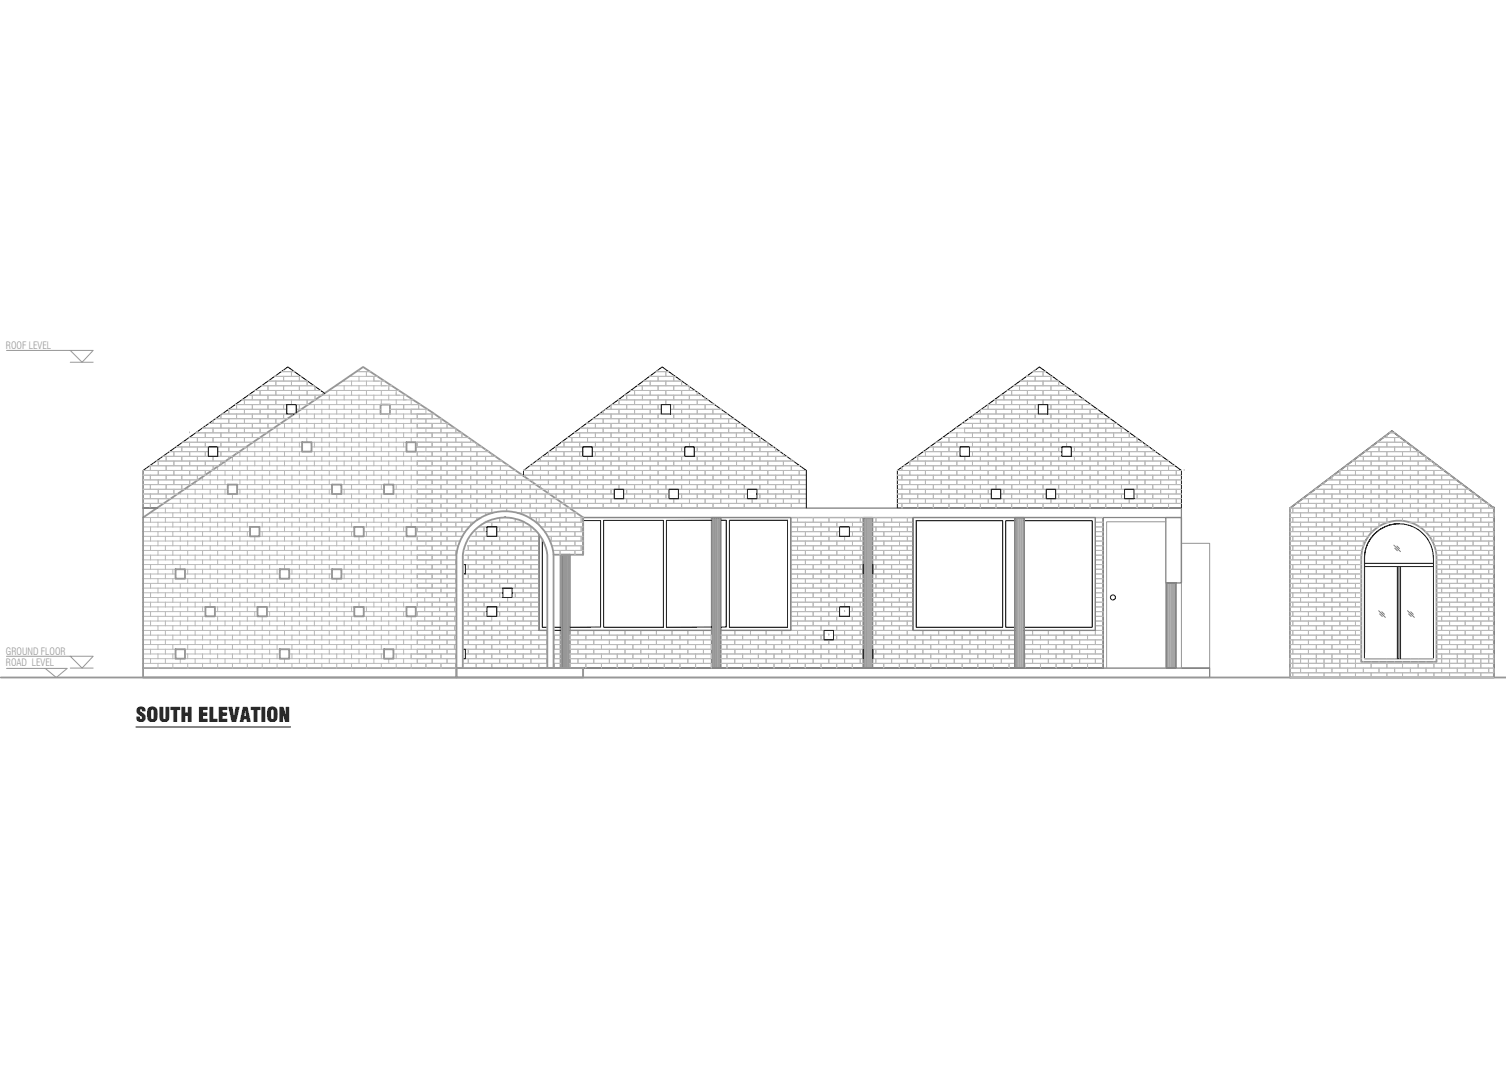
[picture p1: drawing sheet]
<svg xmlns="http://www.w3.org/2000/svg" width="420mm" height="297mm" viewBox="0 0 420 297" stroke-linecap="round" stroke-linejoin="round" font-family="sans-serif">
<defs><g id="words">
<text font-size="5.6" x="37.9" y="201.4">SOUTH ELEVATION</text>
<g font-size="2.8" fill="#979797">
<text x="1.7" y="97.4">ROOF LEVEL</text>
<text x="1.7" y="185.8">ROAD LEVEL</text>
<text x="1.7" y="182.7">GROUND FLOOR</text>
</g>
</g></defs>
<!-- layer: A-elev section- 01-XBOLD -->
<g fill="none" stroke="#979797" stroke-width=".51">
<path d="M106.2 112.8h2.6v2.7h-2.6zM63.5 135.2h2.7v2.6h-2.7zM84.3 123.3h2.6v2.7h-2.6zM92.6 135.2h2.7v2.6h-2.7zM107.1 135.2h2.7v2.6h-2.7zM113.4 123.3h2.6v2.7h-2.6zM49 158.8h2.6v2.6h-2.6zM69.8 147h2.6v2.6h-2.6zM78.1 158.8h2.6v2.6h-2.6zM92.6 158.8h2.7v2.6h-2.7zM98.8 147h2.7v2.6h-2.7zM113.4 147h2.6v2.6h-2.6z"/>
<path d="M156.4 154.7h2.6v31.6h-2.6zM162.7 154.7v-10.4l-42-29.2-19.4-12.8-61.4 42v42M162.7 144.3v10.4h-8.3M359.9 141.7l28.4-21.5 28.5 21.5v47.3h-56.9zM382.7 148.4a10.5 10.5 0 0 1 11.6-2.4 10.5 10.5 0 0 1 6.5 10v28.6h-21v-28.6a10.6 10.6 0 0 1 2.9-7.6zM57.3 169.3h2.6v2.6h-2.6zM71.8 169.3h2.7v2.6h-2.7zM98.8 169.3h2.7v2.6h-2.7zM113.4 169.3h2.6v2.6h-2.6zM.2 189h420M39.9 186.3h87.4v2.7h-87.4zM49 181.1h2.6v2.6h-2.6z"/>
<path d="M78.1 181.1h2.6v2.6h-2.6zM107.1 181.1h2.7v2.6h-2.7zM127.3 186.3v2.7h35.4v-2.7h-35.4v-31.6a13.6 13.6 0 0 1 13.5-12.1 13.6 13.6 0 0 1 13.6 12v31.7M129.1 186.3v-31.5a11.9 11.9 0 0 1 11.8-10.5 11.9 11.9 0 0 1 11.8 10.4v31.6"/>
</g>
<!-- layer: A-elev section-02- BOLD -->
<path d="M43.7 141.7h-3.8v2.6M150.4 149.1v26.7h2.3M159.3 141.7h170.3v20.9M198.5 144.3h2.6v42h-2.6zM240.8 144.3h2.7v42h-2.7zM283.1 144.3h2.7v42h-2.7zM325.2 144.3h4.4v18.3h-4.4zM329.6 144.3h-166.9h57.9v31.5h-19.5M159 175.8h39.5M283.1 175.8h-28.4v-31.5h50.9v31.5h-19.8M325.5 162.6h2.6v23.7h-2.6zM162.7 186.3h174.8v2.7h-174.8z" fill="none" stroke="#757575" stroke-width=".34"/>
<!-- layer: line -->
<g fill="none" stroke="#8d8d8d" stroke-width=".28">
<path d="M156.6 154.7v31.6M156.9 154.7v31.6M157.2 154.7v31.6M157.5 154.7v31.6M157.7 154.7v31.6M158 154.7v31.6M158.3 154.7v31.6M158.6 154.7v31.6M158.8 154.7v31.6M198.8 144.3v42M199 144.3v42M199.3 144.3v42"/>
<path d="M199.6 144.3v42M199.9 144.3v42M200.1 144.3v42M200.4 144.3v42M200.7 144.3v42M200.9 144.3v42M240.8 144.3v42M241.1 144.3v42M241.4 144.3v42M241.7 144.3v42M241.9 144.3v42M242.2 144.3v42"/>
<path d="M242.5 144.3v42M242.7 144.3v42M243 144.3v42M243.3 144.3v42M283.2 144.3v42M283.5 144.3v42M283.8 144.3v42M284 144.3v42M284.3 144.3v42M284.6 144.3v42M284.9 144.3v42M285.1 144.3v42"/>
<path d="M285.4 144.3v42M285.7 144.3v42M325.6 162.6v23.7M325.8 162.6v23.7M326.1 162.6v23.7M326.4 162.6v23.7M326.7 162.6v23.7M326.9 162.6v23.7M327.2 162.6v23.7M327.5 162.6v23.7M327.8 162.6v23.7M328 162.6v23.7"/>
</g>
<!-- layer: 0 -->
<path d="M329.6 151.5h7.9v34.8h-7.9" fill="none" stroke="#939598" stroke-width=".28"/>
<!-- layer: wall ele -->
<g fill="none" stroke="#000" stroke-width=".28">
<path d="M198.5 144.3v42"/>
<circle cx="310.5" cy="166.6" r=".7"/>
</g>
<!-- layer: A-elev section-05- XLITE -->
<path d="M307.8 144.3v42M325.2 145.5h-16.5v40.8M325.2 162.6v23.7M329.6 162.6v23.7" fill="none" stroke="#979797" stroke-width=".28"/>
<!-- layer: dim -->
<path d="M1.8 97.7h24.2l-3.1 3.3-3.3-3.3M19.6 101h6.4M1.8 186.4h17l-3.1 2.6-3.1-2.6M1.8 183h24.2l-3.1 3.3-3.3-3.3M19.6 186.3h6.4" fill="none" stroke="#979797" stroke-width=".28"/>
<!-- layer: Text -->
<path d="M37.9 202.8h43.2" fill="none" stroke="#000" stroke-width=".28"/>
<!-- layer: sec5 -->
<g fill="none" stroke="#000" stroke-width=".28">
<path d="M129.5 157.5h.3v2.6h-.3M135.8 147h2.8v2.6h-2.8zM140.9 144.3h.1M147.6 144.3h2.8M150.4 149.1v26.7h2.3h-2.4M151.3 150.5v24.4h1.4M162.7 145.2h4.9v29.7h-8.6M168.4 145.1h16.7v29.8h-16.7zM198.5 145.1h-12.6v29.8h12.6M201.1 145.1h1.5v29.8h-1.5M203.5 145.1h16.2v29.8h-16.2zM234.2 147h2.8v2.6h-2.8z"/>
<path d="M240.8 157.5v2.6M243.5 157.5v2.6M255.6 145.2h24.1v29.7h-24.1zM283.1 145.2h-2.5v29.7h2.5M285.8 145.2h18.9v29.7h-18.9M380.7 157.1h19.2M380.7 158h19.2M383.4 149a9.7 9.7 0 0 1 10.6-2.1 9.7 9.7 0 0 1 5.9 9.1v27.7h-19.2v-27.7a9.5 9.5 0 0 1 2.7-7zM389.8 158v25.7M390.3 158v25.7M390.3 146.1a9.6 9.6 0 0 0-9.6 9.9v26M390.7 158v25.7"/>
<path d="M135.8 169.3h2.8v2.6h-2.8zM140.3 164h2.6v2.7h-2.6zM154.4 175.8h2M154.4 174.9h2M159 175.8h39.5M220.5 175.8h-19.4h19.5v-31.5h34.1v31.5h28.4M229.9 175.8h2.6v2.7h-2.6zM234.2 169.3h2.8v2.6h-2.8zM285.8 175.8h19.8v-31.5h2.2v42h-157.4M129.1 181.1h.7v2.6h-.7M240.8 181.1v2.6M243.5 181.1v2.6"/>
</g>
<!-- layer: ar-HATCH-1 -->
<g fill="none" stroke="#b9b9b9" stroke-width=".28">
<path d="M59.4 119.4h4.4v1.3h-4.4zM61.6 118.1h4.4v1.3h-4.4zM63.8 114.2v1.3h-1.9h4.1v1.3h-4.4v-1.1v1.1h-1.5h3.7v1.3h-4.4v-.9v.9h-1.1h3.3v1.3h-4.3v-.6v.6h-.9h3v1.3h-4.3v-.3v.3h-.5h2.7v1.3l-4.4-.1-.2 .1h2.4v1.3h-4.2h2v1.4h-3.8h1.6v1.3h-3.5h1.3v1.3h-3.1h1v1.3h-2.8h.6v1.3h-2.5h.3v1.3h-2.1M63.8 119.4h4.4v1.3h-4.4zM63.8 116.8h4.4v1.3h-4.4zM63.8 114.2h4.4v1.3h-4.4zM66 118.1h4.4v1.3h-4.4zM66 115.5h4.4v1.3h-4.4zM66 112.8h4.4v1.4h-4.4zM68.2 119.4h4.4v1.3h-4.4zM68.2 116.8h4.4v1.3h-4.4zM68.2 114.2h4.4v1.3h-4.4z"/>
<path d="M68.2 111.5h4.4v1.3h-4.4zM70.4 118.1h4.4v1.3h-4.4zM70.4 115.5h4.4v1.3h-4.4zM70.4 112.8h4.4v1.4h-4.4zM70.4 110.2h4.4v1.3h-4.4zM72.6 116.8h4.4v1.3h-4.4zM72.6 114.2h4.4v1.3h-4.4zM72.6 111.5h4.4v1.3h-4.4zM72.6 108.9h4.4v1.3h-4.4zM74.8 115.5h4.3v1.3h-4.3zM74.8 112.8h4.3v1.4h-4.3zM74.8 110.2h4.3v1.3h-4.3z"/>
<path d="M74.8 107.6h4.3v1.3h-4.3zM76.4 119.4h-3.8v1.3h1.9M76.4 119.4h42.1M77 111.5h4.3v1.3h-4.3zM77 108.9h4.3v1.3h-4.3zM77 106.3h4.3v1.3h-4.3zM77.3 119.4v1.3M78.3 118.1h-3.5v1.3h1.6M78.3 118.1h40.2M79.1 110.2h4.4v1.3h-4.4zM79.1 107.6h4.4v1.3h-4.4zM79.1 105h4.4v1.3h-4.4z"/>
<path d="M79.4 118.1v1.3M80.2 116.8h-3.2v1.3h1.3M80.2 116.8h38.3M81.3 111.5h4.4v1.3h-4.4zM81.3 108.9h4.4v1.3h-4.4zM81.3 106.3h4.4v1.3h-4.4zM81.4 116.8v1.3M81.4 119.4v1.3M82.1 115.5h-3v1.3h1.1M83.5 110.2h4.4v1.3h-4.4zM83.5 115.5v1.3M83.5 118.1v1.3"/>
<path d="M85.6 114.2v1.3M85.6 116.8v1.3M85.6 119.4v1.3M85.9 112.8h29.4M87.7 112.8v1.4M87.7 115.5v1.3M87.7 118.1v1.3M87.9 111.5h-2.2v1.3h.3h-2.5v1.4h.5M87.9 111.5h25.5M89.8 110.2h-4.1v-1.3h3.8h-1.6v-1.1v1.1h-4.4v-1.3h4.1h-1.9l.1-1.3h-2.3v-1.3h.4h-2.6v-1.3h.8h-3v-.5v.5h-.6h2.8v1.3h-4.3v-.2v.2h-.4h2.5v1.3h-4.3h2.2v1.3h-4.1h1.9v1.3h-3.7h1.5v1.3h-3.3h1.1v1.3h-3h.8v1.3h-2.6h.4v1.4h-2.2M89.8 110.2h-1.9v1.3M89.8 111.5v1.3"/>
<path d="M89.8 114.2v1.3M89.8 116.8v1.3M89.8 119.4v1.3M89.8 110.2h21.7M90.1 109.3v.8M91.7 108.9h17.9M91.9 108.8v.1M91.9 110.2v1.3M91.9 112.8v1.4M91.9 115.5v1.3M91.9 118.1v1.3M93.6 107.6h14.1"/>
<path d="M93.9 107.4v.2M93.9 108.9v1.3M93.9 111.5v1.3M93.9 114.2v1.3M93.9 116.8v1.3M93.9 119.4v1.3M95.5 106.3h10.3M96 106v.3M96 107.6v1.3M96 110.2v1.3M96 112.8v1.4M96 115.5v1.3"/>
<path d="M96 118.1v1.3M97.5 105h6.5M98.1 104.5v.5M98.1 106.3v1.3M98.1 108.9v1.3M98.1 111.5v1.3M98.1 114.2v1.3M98.1 116.8v1.3M98.1 119.4v1.3M99.4 103.7h2.7M100.2 103.7v-.5v.5h3.1h-1.1v1.3h3.1h-1v1.3h3h-.9v1.3h2.9h-.8v1.3h2.8h-.8v1.3h2.8h-.7v1.3h2.7h-.6v1.3h2.6h-.5v1.4h2.5M100.2 105v1.3"/>
<path d="M100.2 107.6v1.3M100.2 110.2v1.3M100.2 112.8v1.4M100.2 115.5v1.3M100.2 118.1v1.3M102.2 103.8v1.2M102.2 106.3v1.3M102.2 108.9v1.3M102.2 111.5v1.3M102.2 114.2v1.3M102.2 116.8v1.3M102.2 119.4v1.3"/>
<path d="M104.3 105.2v1.1M104.3 107.6v1.3M104.3 110.2v1.3M104.3 112.8v1.4M104.3 115.5v1.3M104.3 118.1v1.3M106.2 114.2h-23.6h.9v-1.4h-4.4v1.4h.9h-3v1.3h41.5M106.4 106.7v.9M106.4 108.9v1.3M106.4 111.5v1.3M106.4 116.8v1.3M106.4 119.4v1.3"/>
<path d="M108.5 108.1v.8M108.5 110.2v1.3M108.5 115.5v1.3M108.5 118.1v1.3M108.8 112.8h3.8v1.4h-3.8h8.3M110.5 109.5v.7M110.5 111.5v1.3M110.5 114.2v1.3M110.5 116.8v1.3M110.5 119.4v1.3M112.6 112.8h4.2v1.4h-4.2zM112.6 111v.5"/>
<path d="M112.6 112.8v1.4M112.6 115.5v1.3M112.6 118.1v1.3M114.7 114.2h4.1v1.3h-4.1zM114.7 116.8h4.1v1.3h-4.1zM114.7 114.2v1.3M114.7 116.8v1.3M114.7 119.4v1.3M116.4 115.5h4.2v1.3h-4.2zM116.4 118.1h4.2v1.3h-4.2zM116.4 115.5v1.3M116.4 118.1v1.3"/>
<path d="M118.8 119.4h4.2v1.3h-4.2zM118.8 116.8h4.2v1.3h-4.2zM120.6 118.1h4.1v1.3h-4.1zM121.2 115.5h-.6v1.3h2.5l-.1 1.3h2h-.3v1.3h2.2h-3.9v1.3h4.2v-1.1v1.1h1.6h-4.1v1.3h4.2v-1.2v1.2h1.8h-3.5v1.3h4.1v-.8M163.9 119.4h4.4v1.3h-4.4zM166.1 118.1h4.4v1.3h-4.4zM168.3 119.4h4.3v1.3h-4.3zM168.3 116.8h4.4v1.3h-4.4zM170.5 118.1h4.3v1.3h-4.3zM170.5 115.5h4.3v1.3h-4.3zM172.6 119.4h4.4v1.3h-4.4zM172.7 116.8h4.3v1.3h-4.3z"/>
<path d="M172.7 114.2h4.3v1.3h-4.3zM172.7 111.5h4.3v1.3h-4.3zM174.8 118.1h4.4v1.3h-4.4zM174.8 115.5h4.4v1.3h-4.4zM174.8 112.8h4.4v1.4h-4.4zM174.8 110.2h4.4v1.3h-4.4zM177 119.4h4.4v1.3h-4.4zM177 116.8h4.4v1.3h-4.4zM177 114.2h4.4v1.3h-4.4zM177 111.5h4.4v1.3h-4.4zM177 108.9h4.4v1.3h-4.4zM179.2 118.1h4.4v1.3h-4.4z"/>
<path d="M179.2 107.6h4.4v1.3h-4.4zM179.2 115.5h4.4v1.3h-4.4zM179.2 112.8h4.4v1.4h-4.4zM179.2 110.2h4.4v1.3h-4.4zM181.4 119.4h4.4v1.3h-4.4zM181.4 116.8h4.4v1.3h-4.4zM181.4 114.2h3.1h-.9v-1.4h4.4v1.4h-.9h3.1v1.3h-8.8zM181.4 111.5h4.4v1.3h-4.4zM181.4 108.9h4.4v1.3h-4.4zM181.4 106.3h4.4v1.3h-4.4zM183.6 118.1h4.4v1.3h-4.4zM183.6 115.5h4.4v1.3h-4.4z"/>
<path d="M183.6 110.2h4.4v1.3h-4.4zM183.6 107.6h4.4v1.3h-4.4zM183.6 105h4.4v1.3h-4.4zM185.8 119.4h4.4v1.3h-4.4zM185.8 116.8h4.4v1.3h-4.4zM185.8 111.5h4.4v1.3h-4.4zM185.8 108.9h4.4v1.3h-4.4zM185.8 106.3h4.4v1.3h-4.4zM188 118.1h4.3v1.3h-4.3zM188 115.5h4.3v1.3h-4.3zM188 112.8h4.3v1.4h-4.3zM188 110.2h4.3v1.3h-4.3z"/>
<path d="M190.2 119.4h4.3v1.3h-4.3zM190.2 116.8h4.3v1.3h-4.3zM190.2 114.2h4.3v1.3h-4.3zM190.2 111.5h4.3v1.3h-4.3zM192.3 118.1h4.4v1.3h-4.4zM192.3 115.5h4.4v1.3h-4.4zM192.3 112.8h4.4v1.4h-4.4zM194.5 119.4h4.4v1.3h-4.4zM194.5 116.8h4.4v1.3h-4.4zM194.5 114.2h4.4v1.3h-4.4zM196.7 118.1h4.4v1.3h-4.4zM196.7 115.5h4.4v1.3h-4.4z"/>
<path d="M198.9 119.4h4.4v1.3h-4.4zM198.9 116.8h4.4v1.3h-4.4zM201.1 118.1h4.3v1.3h-4.3zM203.3 119.4h4.3v1.3h-4.3zM266.6 119.4h.4v-.2v.2h4.3v-1.3h-2.9h.7v-.6v.6h4.4v-1.3h-3.3h1.1v-.9v.9h4.4v-1.3h-3.8h1.6v-1.1v1.1h4.4v-1.3h-4.1h1.9l-.1-1.4h2.3v-1.3h-.5h2.7v-1.3h-.9h3v-1.3h-1.2h3.4v-1.3h-1.6h3.8v-1.3h-2h4.2v-1.3h-2.5h.3v-.2v.2h4.4v-1.3h-2.8h.6v-.5v.5h3h-.8v1.3h2.6h-.4v1.3h2.2v1.3h1.8h-4v1.3h4.4v-1v1h1.4h-3.6v1.3h4.4v-.7v.7h1h-3.2v1.3h4.3v-.4v.4h.7h-2.8v1.3h4.3v-.1v.1h.3h-2.5v1.4h4.3h-2.1v1.3h3.9h-1.7v1.3h3.5h-1.3v1.3h3.1h-.9v1.3h2.7h-.6v1.3h2.4h-.2v1.3h2h-4.1v1.3h4.3v-1.1v1.1h1.6h-3.8v1.4h4.4v-.9v.9h1.2h-3.4v1.3h4.4v-.6v.6h.8h-3v1.3h4.4v-.3v.3h.4h-2.6v1.3h4.4M269.1 119.4h4.4v1.3h-4.4zM271.3 118.1h4.4v1.3h-4.4zM273.5 119.4h4.4v1.3h-4.4zM273.5 116.8h4.4v1.3h-4.4zM275.7 118.1h4.4v1.3h-4.4zM275.7 115.5h4.4v1.3h-4.4zM275.7 112.8h4.4v1.4h-4.4z"/>
<path d="M277.9 119.4h4.3v1.3h-4.3zM277.9 116.8h4.3v1.3h-4.3zM277.9 114.2h4.3v1.3h-4.3zM277.9 111.5h4.3v1.3h-4.3zM280.1 118.1h4.3v1.3h-4.3zM280.1 115.5h4.3v1.3h-4.3zM280.1 112.8h4.3v1.4h-4.3zM280.1 110.2h4.3v1.3h-4.3zM282.2 119.4h4.4v1.3h-4.4zM282.2 116.8h4.4v1.3h-4.4zM282.2 114.2h4.4v1.3h-4.4zM282.2 111.5h4.4v1.3h-4.4z"/>
<path d="M282.2 108.9h4.4v1.3h-4.4zM284.4 118.1h4.4v1.3h-4.4zM284.4 115.5h4.4v1.3h-4.4zM284.4 112.8h4.4v1.4h-4.4zM284.4 110.2h4.4v1.3h-4.4zM284.4 107.6h4.4v1.3h-4.4zM286.6 119.4h4.4v1.3h-4.4zM286.6 116.8h4.4v1.3h-4.4zM286.6 114.2h3.1h-.9v-1.4h4.4v1.4h-.9h3.1v1.3h-8.8zM286.6 111.5h4.4v1.3h-4.4zM286.6 108.9h4.4v1.3h-4.4zM286.6 106.3h4.4v1.3h-4.4z"/>
<path d="M288.8 118.1h4.4v1.3h-4.4zM288.8 115.5h4.4v1.3h-4.4zM288.8 110.2h4.4v1.3h-4.4zM288.8 107.6h4.4v1.3h-4.4zM288.8 105h4.4v1.3h-4.4zM291 119.4h4.4v1.3h-4.4zM291 116.8h4.4v1.3h-4.4zM291 111.5h4.4v1.3h-4.4zM291 108.9h4.4v1.3h-4.4zM291 106.3h4.4v1.3h-4.4zM293.2 118.1h4.4v1.3h-4.4zM293.2 115.5h4.4v1.3h-4.4z"/>
<path d="M293.2 112.8h4.4v1.4h-4.4zM293.2 110.2h4.4v1.3h-4.4zM295.4 119.4h4.4v1.3h-4.4zM295.4 116.8h4.4v1.3h-4.4zM295.4 114.2h4.4v1.3h-4.4zM295.4 111.5h4.4v1.3h-4.4zM297.6 118.1h4.3v1.3h-4.3zM297.6 115.5h4.3v1.3h-4.3zM297.6 112.8h4.3v1.4h-4.3zM299.8 119.4h4.3v1.3h-4.3zM299.8 116.8h4.3v1.3h-4.3zM299.8 114.2h4.3v1.3h-4.3z"/>
<path d="M301.9 118.1h4.4v1.3h-4.4zM301.9 115.5h4.4v1.3h-4.4zM304.1 119.4h4.4v1.3h-4.4zM304.1 116.8h4.4v1.3h-4.4zM306.3 118.1h4.4v1.3h-4.4zM308.5 119.4h4.3v1.3h-4.3zM39.9 139.1h4.3v1.3h-4.3zM39.9 137.8h2.1v1.3h-2.1zM39.9 136.5h4.3v1.3h-4.3zM39.9 135.2h2.1v1.3h-2.1zM39.9 133.8h4.3v1.4h-4.3zM39.9 132.5h2.1v1.3h-2.1z"/>
<path d="M39.9 131.2h4.3v1.3h-4.3zM42 137.8h4.4v1.3h-4.4zM42 135.2h4.4v1.3h-4.4zM42 132.5h4.4v1.3h-4.4zM42 129.9h4.4v1.3h-4.4zM44.2 136.5h4.3v1.3h-4.3zM44.2 133.8h4.3v1.4h-4.3zM44.2 131.2h4.3v1.3h-4.3zM44.2 128.6h4.3v1.3h-4.3zM46.4 135.2h4.3v1.3h-4.3zM46.4 132.5h4.3v1.3h-4.3zM46.4 129.9h4.3v1.3h-4.3z"/>
<path d="M46.4 127.3h4.3v1.3h-4.3zM47.6 139.1h-3.4v1.3h1.5M47.6 139.1h70.9M48.2 138.7v.4M48.5 133.8h4.4v1.4h-4.4zM48.5 131.2h4.4v1.3h-4.4zM48.5 128.6h4.4v1.3h-4.4zM48.5 126h4.4v1.3h-4.4zM49.5 137.8h69M49.5 137.8h-3.1v1.3h1.2M50.3 137.2v.6M50.3 139.1v1.3"/>
<path d="M50.7 132.5h4.4v1.3h-4.4zM50.7 129.9h4.4v1.3h-4.4zM50.7 127.3h4.4v1.3h-4.4zM50.7 124.7h4.4v1.3h-4.4zM51.4 136.5h-2.9v1.3h1M51.4 136.5h12.1M52.4 135.8v.7M52.4 137.8v1.3M52.9 123.3h4.4v1.4h-4.4zM52.9 120.7h.1M52.9 131.2h4.4v1.3h-4.4zM52.9 128.6h4.4v1.3h-4.4z"/>
<path d="M52.9 126h4.4v1.3h-4.4zM53.3 135.2h-2.6v1.3h.7M53.3 135.2h65.2M54.4 134.4v.8M54.4 136.5v1.3M54.4 139.1v1.3M55.1 129.9h4.4v1.3h-4.4zM55.1 127.3h4.3v1.3h-4.3zM55.1 124.7h8.7v1.3h-3.1h.9v1.3h-4.3v-1.3h.8h-3zM55.1 122h4.3v1.3h-4.3zM55.2 133.8h63.3M56.5 133v.8"/>
<path d="M56.5 135.2v1.3M56.5 137.8v1.3M57.3 123.3h4.3v1.4h-4.3zM57.3 120.7h4.3v1.3h-4.3zM58.6 131.6v.9M58.6 133.8v1.4M58.6 136.5v1.3M58.6 139.1v1.3M59.4 122h4.4v1.3h-4.4zM60.7 130.1v1.1M60.7 132.5v1.3M60.7 135.2v1.3"/>
<path d="M60.7 137.8v1.3M61 129.9h-1.5v1.1M61 129.9h57.5M61.6 123.3h4.4v1.4h-4.4zM61.6 120.7h4.4v1.3h-4.4zM62.8 128.7v1.2M62.8 131.2v1.3M62.8 133.8v1.4M62.8 136.5v1.3M62.8 139.1v1.3M62.9 128.6h-1.3v.9v-.9h-4.3v1.3h3.7M62.9 128.6h55.6"/>
<path d="M63.5 135.2v2.6M63.8 122h4.4v1.3h-4.4zM64.9 127.3h-1.1v.7v-.7h-4.4v1.3h3.5M64.9 127.3v1.3M64.9 129.9v1.3M64.9 132.5v1.3M64.9 137.8v1.3M64.9 127.3h53.6M66 120.7h4.4v1.3h-4.4zM66.2 136.5h26.4M66.2 135.2v2.6M66.8 126h-.8v.5v-.5h-4.4v1.3h3.3"/>
<path d="M66.8 126h51.7M66.9 126v1.3M66.9 128.6v1.3M66.9 131.2v1.3M66.9 133.8v1.4M66.9 136.5v1.3M66.9 139.1v1.3M68.7 124.7h-.5v.3v-.3h-4.4v1.3h3M68.7 124.7h15.6M69 124.7v1.3M69 127.3v1.3M69 129.9v1.3"/>
<path d="M69 132.5v1.3M69 135.2v1.3M69 137.8v1.3M70.6 123.3l-.2 .2v-.2h-4.4v1.4h2.7M70.6 123.3h47.9M71.1 123.3v1.4M71.1 126v1.3M71.1 128.6v1.3M71.1 131.2v1.3M71.1 133.8v1.4M71.1 136.5v1.3M71.1 139.1v1.3"/>
<path d="M72.5 122h-4.3v1.3h2.4M72.5 122h46M73.2 122v1.3M73.2 124.7v1.3M73.2 127.3v1.3M73.2 129.9v1.3M73.2 132.5v1.3M73.2 135.2v1.3M73.2 137.8v1.3M74.5 120.7h-4.1v1.3h2.1M74.5 120.7h44M75.2 120.7v1.3"/>
<path d="M75.2 123.3v1.4M75.2 126v1.3M75.2 128.6v1.3M75.2 131.2v1.3M75.2 133.8v1.4M75.2 136.5v1.3M75.2 139.1v1.3M77.3 122v1.3M77.3 124.7v1.3M77.3 127.3v1.3M77.3 129.9v1.3M77.3 132.5v1.3"/>
<path d="M77.3 135.2v1.3M77.3 137.8v1.3M79.4 120.7v1.3M79.4 123.3v1.4M79.4 126v1.3M79.4 128.6v1.3M79.4 131.2v1.3M79.4 133.8v1.4M79.4 136.5v1.3M79.4 139.1v1.3M81.4 122v1.3M81.4 124.7v1.3"/>
<path d="M81.4 127.3v1.3M81.4 129.9v1.3M81.4 132.5v1.3M81.4 135.2v1.3M81.4 137.8v1.3M83.5 120.7v1.3M83.5 123.3v1.4M83.5 126v1.3M83.5 128.6v1.3M83.5 131.2v1.3M83.5 133.8v1.4M83.5 136.5v1.3"/>
<path d="M83.5 139.1v1.3M84.3 123.3v2.7M85.6 122v1.3M85.6 127.3v1.3M85.6 129.9v1.3M85.6 132.5v1.3M85.6 135.2v1.3M85.6 137.8v1.3M86.9 123.3v2.7M86.9 124.7h26.5M87.7 120.7v1.3M87.7 123.3v1.4"/>
<path d="M87.7 126v1.3M87.7 128.6v1.3M87.7 131.2v1.3M87.7 133.8v1.4M87.7 136.5v1.3M87.7 139.1v1.3M89.8 122v1.3M89.8 124.7v1.3M89.8 127.3v1.3M89.8 129.9v1.3M89.8 132.5v1.3M89.8 135.2v1.3"/>
<path d="M89.8 137.8v1.3M91.9 120.7v1.3M91.9 123.3v1.4M91.9 126v1.3M91.9 128.6v1.3M91.9 131.2v1.3M91.9 133.8v1.4M91.9 136.5v1.3M91.9 139.1v1.3M92.6 135.2v2.6M93.9 122v1.3M93.9 124.7v1.3"/>
<path d="M93.9 127.3v1.3M93.9 129.9v1.3M93.9 132.5v1.3M93.9 137.8v1.3M95.3 135.2v2.6M95.3 136.5h11.8M96 120.7v1.3M96 123.3v1.4M96 126v1.3M96 128.6v1.3M96 131.2v1.3M96 133.8v1.4"/>
<path d="M96 136.5v1.3M96 139.1v1.3M98.1 122v1.3M98.1 124.7v1.3M98.1 127.3v1.3M98.1 129.9v1.3M98.1 132.5v1.3M98.1 135.2v1.3M98.1 137.8v1.3M100.2 120.7v1.3M100.2 123.3v1.4M100.2 126v1.3"/>
<path d="M100.2 128.6v1.3M100.2 131.2v1.3M100.2 133.8v1.4M100.2 136.5v1.3M100.2 139.1v1.3M102.2 122v1.3M102.2 124.7v1.3M102.2 127.3v1.3M102.2 129.9v1.3M102.2 132.5v1.3M102.2 135.2v1.3M102.2 137.8v1.3"/>
<path d="M104.3 120.7v1.3M104.3 123.3v1.4M104.3 126v1.3M104.3 128.6v1.3M104.3 131.2v1.3M104.3 133.8v1.4M104.3 136.5v1.3M104.3 139.1v1.3M106.4 122v1.3M106.4 124.7v1.3M106.4 127.3v1.3M106.4 129.9v1.3"/>
<path d="M106.4 132.5v1.3M106.4 135.2v1.3M106.4 137.8v1.3M107.1 135.2v2.6M108.5 120.7v1.3M108.5 123.3v1.4M108.5 126v1.3M108.5 128.6v1.3M108.5 131.2v1.3M108.5 133.8v1.4M108.5 139.1v1.3M109.8 135.2v2.6"/>
<path d="M109.8 136.5h8.7M110.5 122v1.3M110.5 124.7v1.3M110.5 127.3v1.3M110.5 129.9v1.3M110.5 132.5v1.3M110.5 135.2v1.3M110.5 137.8v1.3M112.6 120.7v1.3M112.6 123.3v1.4M112.6 126v1.3M112.6 128.6v1.3"/>
<path d="M112.6 131.2v1.3M112.6 133.8v1.4M112.6 136.5v1.3M112.6 139.1v1.3M113.4 123.3v2.7M114.7 122v1.3M114.7 127.3v1.3M114.7 129.9v1.3M114.7 132.5v1.3M114.7 135.2v1.3M114.7 137.8v1.3M116 123.3v2.7"/>
<path d="M116 124.7h2.5M116.4 120.7h4.2v1.3h-4.2zM116.4 123.3h4.2v1.4h-4.2zM116.4 126h4.2v1.3h-4.2zM116.4 128.6h4.2v1.3h-4.2zM116.4 131.2h4.2v1.3h-4.2zM116.4 133.8h4.2v1.4h-4.2zM116.4 136.5h4.2v1.3h-4.2zM116.4 139.1h4.2v1.3h-4.2zM116.4 120.7v1.3M116.4 123.3v1.4M116.4 126v1.3"/>
<path d="M116.4 128.6v1.3M116.4 131.2v1.3M116.4 133.8v1.4M116.4 136.5v1.3M116.4 139.1v1.3M118.5 132.5h-63.4v1.3h.2h-2.4v1.4h.4M118.5 131.2h-61.2v1.3M118.8 137.8h4.2v1.3h-4.2zM118.8 135.2h4.2v1.3h-4.2zM118.8 132.5h4.2v1.3h-4.2zM118.8 129.9h4.2v1.3h-4.2zM118.8 127.3h4.2v1.3h-4.2z"/>
<path d="M118.8 124.7h4.2v1.3h-4.2zM118.8 122h4.2v1.3h-4.2zM120.6 139.1h4.1v1.3h-4.1zM120.6 136.5h4.1v1.3h-4.1zM120.6 133.8h4.1v1.4h-4.1zM120.6 131.2h4.1v1.3h-4.1zM120.6 128.6h4.1v1.3h-4.1zM120.6 126h4.1v1.3h-4.1zM120.6 123.3h4.1v1.4h-4.1zM120.6 120.7h4.1v1.3h-4.1zM123 137.8h4.2v1.3h-4.2zM123 135.2h4.2v1.3h-4.2z"/>
<path d="M123 132.5h4.2v1.3h-4.2zM123 129.9h4.2v1.3h-4.2zM123 127.3h4.2v1.3h-4.2zM123 124.7h4.2v1.3h-4.2zM123 122h4.2v1.3h-4.2zM124.7 139.1h4.2v1.3h-4.2zM124.7 136.5h4.2v1.3h-4.2zM124.7 133.8h4.2v1.4h-4.2zM124.7 131.2h4.2v1.3h-4.2zM124.7 128.6h4.2v1.3h-4.2zM124.7 126h4.2v1.3h-4.2zM124.7 123.3h4.2v1.4h-4.2z"/>
<path d="M127.2 137.8h4.1v1.3h-4.1zM127.2 135.2h4.1v1.3h-4.1zM127.2 132.5h4.1v1.3h-4.1zM127.2 129.9h4.1v1.3h-4.1zM127.2 127.3h4.1v1.3h-4.1zM127.2 124.7h4.1v1.3h-4.1zM128.9 139.1h4.2v1.3h-4.2zM128.9 136.5h4.2v1.3h-4.2zM128.9 133.8h4.2v1.4h-4.2zM128.9 131.2h4.2v1.3h-4.2zM128.9 128.6h4.2v1.3h-4.2zM128.9 126h4.2v1.3h-4.2z"/>
<path d="M131.3 137.8h4.2v1.3h-4.2zM131.3 135.2h4.2v1.3h-4.2zM131.3 132.5h4.2v1.3h-4.2zM131.3 129.9h4.2v1.3h-4.2zM131.3 127.3h4.2v1.3h-4.2zM132.5 123.3h-3.6v1.4h4.2v-1v1h1.4h-3.2v1.3h4.2v-.6v.6h.8h-3.2v1.3h4.1v-.7v.7h1h-2.7v1.3h4.1v-.3v.3h.5h-2.9v1.3h4.2v-.4v.4h.6h-2.4v1.3h4.2h-2.4v1.3h4.1v-.1v.1h.3h-2v1.3h3.8M133.1 139.1h4.1v1.3h-4.1zM133.1 136.5h4.1v1.3h-4.1zM133.1 133.8h4.1v1.4h-4.1zM133.1 131.2h4.1v1.3h-4.1zM133.1 128.6h4.1v1.3h-4.1zM135.5 137.8h4.1v1.3h-4.1z"/>
<path d="M135.5 135.2h4.1v1.3h-4.1zM135.5 132.5h4.1v1.3h-4.1zM135.5 129.9h4.1v1.3h-4.1zM137.2 139.1h4.2v1.3h-4.2zM137.2 136.5h4.2v1.3h-4.2zM137.2 133.8h4.2v1.4h-4.2zM137.2 131.2h4.2v1.3h-4.2zM139.6 137.8h4.2v1.3h-4.2zM139.6 135.2h4.2v1.3h-4.2zM139.6 132.5h4.2v1.3h-4.2zM141.4 139.1h4.1v1.3h-4.1zM141.4 136.5h4.1v1.3h-4.1z"/>
<path d="M141.4 133.8h4.1v1.4h-4.1zM143.8 137.8h4.1v1.3h-4.1zM143.8 135.2h4.1v1.3h-4.1zM145.5 139.1h4.1v1.3h-4.1zM145.5 136.5h4.1v1.3h-4.1zM147.6 133.8h-2.1v1.4h4M147.6 133.8h1v.7v-.7h4.4v1.4h-3.5M147.9 137.8h4.2v1.3h-4.2zM148.6 131.2h4.4v1.3h-4.4zM149.5 135.2h-1.6v1.3h3.5M149.5 135.2h1.3v.8v-.8h4.4v1.3h-3.8M149.6 139.1h4.2v1.3h-4.2z"/>
<path d="M150.8 132.5h4.4v1.3h-4.4zM150.8 129.9h4.4v1.3h-4.4zM151.4 136.5h-1.8v1.3h3.7M151.4 136.5h1.6v1.1M153 136.5h4.4v1.3h-4.4zM153 133.8h4.4v1.4h-4.4zM153 126.1v1.2h-1.7h3.9v1.3h-4.4v-.9v.9h-1.2h3.4v1.3h-4.4v-.6v.6h-.8h3v1.3h-4.4v-.2v.2h-.3h2.5v1.3h-2.5h.3v.5v-.5h4.4v1.3h-3.2M153 131.2h4.4v1.3h-4.4zM153 128.6h4.4v1.3h-4.4zM153 126h4.4v1.3h-4.4zM153.1 126h2.1v-1.3h-.3h2.5v-1.4h-.8h3v-1.3h-1.2h3.3v-1.3h-1.6h3.8v-1.3h-2h4.2v-1.3h-2.4h.2v-.2v.2h4.4v-1.3h-2.9h.7v-.5v.5h4.4v-1.3h-3.3h1.1v-.9v.9h4.4v-1.3h-3.8h1.6v-1.2v1.2h4.3v-1.4h-4.1h2v-1.3h-.2h2.3v-1.3h-.6h2.8v-1.3h-1h3.2v-1.3h-1.5h3.7v-1.3h-1.9h4.1v-1.3h-2.4l.2-.2 4.4 .2v-1.3h-2.8h.6v-.5v.5h3h-.8v1.3h2.6h-.4v1.3h2.2v1.3h1.9h-4.1v1.3h4.3v-1.1v1.1h1.6h-3.7v1.3h4.3v-.9v.9h1.2h-3.4v1.3h4.4v-.6v.6h.9h-3.1v1.3h4.4v-.3v.3h.5h-2.7v1.4l4.4-.2 .2 .2h-2.4v1.3h4.2h-2v1.3h3.8h-1.6v1.3h3.5h-1.4v1.3h3.2h-1v1.3h2.8h-.6v1.3h2.4h-.2v1.3h2h-4.2v1.4h4.4v-1.2v1.2h1.8h-4v1.3h4.4v-1v1h1.4h-3.6v1.3h4.4v-.8v.8h1h-3.2v1.3h4.4v-.5v.5h.7h-2.9v1.3l4.4-.1 .1 .1h-2.3v1.3h4.2h-2v1.3h2h-4.2v1.3h4.2h-2v1.4h2h-4.2v1.3h4.2h-2v1.3h2h-4.2v1.3h4.2h-2v1.3h2h-4.2v1.3h4.1M153.3 137.8h-1.2v1.3h3.1"/>
<path d="M153.3 137.8h1.9v1.3M155.2 139.1h-1.4v1.3h3.3M155.2 139.1h2.2v1.3h-.3M155.2 137.8h4.4v1.3h-4.4zM155.2 135.2h4.4v1.3h-4.4zM155.2 132.5h4.4v1.3h-4.4zM155.2 129.9h4.4v1.3h-4.4zM155.2 127.3h4.4v1.3h-4.4zM155.2 124.7h4.4v1.3h-4.4zM157.4 139.1h4.3v1.3h-4.3zM157.4 136.5h4.3v1.3h-4.3zM157.4 133.8h4.3v1.4h-4.3z"/>
<path d="M157.4 131.2h4.3v1.3h-4.3zM157.4 128.6h4.3v1.3h-4.3zM157.4 126h4.3v1.3h-4.3zM157.4 123.3h4.3v1.4h-4.3zM159.6 137.8h4.3v1.3h-4.3zM159.6 135.2h4.3v1.3h-4.3zM159.6 132.5h4.3v1.3h-4.3zM159.6 129.9h4.3v1.3h-4.3zM159.6 127.3h4.3v1.3h-4.3zM159.6 124.7h8.7v1.3h-3.1h.9v1.3h-4.4v-1.3h.9h-3zM159.6 122h4.3v1.3h-4.3zM161.7 139.1h4.4v1.3h-4.4z"/>
<path d="M161.7 136.5h4.4v1.3h-4.4zM161.7 133.8h4.4v1.4h-4.4zM161.7 131.2h4.4v1.3h-4.4zM161.7 128.6h4.4v1.3h-4.4zM161.7 123.3h4.4v1.4h-4.4zM161.7 120.7h4.4v1.3h-4.4zM163.9 137.8h4.4v1.3h-4.4zM163.9 135.2h4.4v1.3h-4.4zM163.9 132.5h4.4v1.3h-4.4zM163.9 129.9h4.4v1.3h-4.4zM163.9 127.3h4.4v1.3h-4.4zM163.9 122h4.4v1.3h-4.4z"/>
<path d="M166.1 139.1h4.4v1.3h-4.4zM166.1 136.5h4.4v1.3h-4.4zM166.1 133.8h4.4v1.4h-4.4zM166.1 131.2h4.4v1.3h-4.4zM166.1 128.6h4.4v1.3h-4.4zM166.1 126h4.4v1.3h-4.4zM166.1 123.3h4.4v1.4h-4.4zM166.1 120.7h4.4v1.3h-4.4zM168.3 137.8h3.1h-.9v-1.3h4.3v1.3h-.8h3v1.3h-8.7zM168.3 135.2h4.4v1.3h-4.4zM168.3 132.5h4.4v1.3h-4.4zM168.3 129.9h4.4v1.3h-4.4z"/>
<path d="M168.3 127.3h4.4v1.3h-4.4zM168.3 124.7h4.4v1.3h-4.4zM168.3 122h4.4v1.3h-4.4zM170.5 139.1h4.3v1.3h-4.3zM170.5 133.8h4.3v1.4h-4.3zM170.5 131.2h4.3v1.3h-4.3zM170.5 128.6h4.3v1.3h-4.3zM170.5 126h4.3v1.3h-4.3zM170.5 123.3h4.3v1.4h-4.3zM170.5 120.7h4.3v1.3h-4.3zM172.7 135.2h4.3v1.3h-4.3zM172.7 132.5h4.3v1.3h-4.3z"/>
<path d="M172.7 129.9h4.3v1.3h-4.3zM172.7 127.3h4.3v1.3h-4.3zM172.7 124.7h4.3v1.3h-4.3zM172.7 122h4.3v1.3h-4.3zM174.8 139.1h4.4v1.3h-4.4zM174.8 136.5h4.4v1.3h-4.4zM174.8 133.8h4.4v1.4h-4.4zM174.8 131.2h4.4v1.3h-4.4zM174.8 128.6h4.4v1.3h-4.4zM174.8 126h4.4v1.3h-4.4zM174.8 123.3h4.4v1.4h-4.4zM174.8 120.7h4.4v1.3h-4.4z"/>
<path d="M177 137.8h4.4v1.3h-4.4zM177 135.2h4.4v1.3h-4.4zM177 132.5h4.4v1.3h-4.4zM177 129.9h4.4v1.3h-4.4zM177 127.3h4.4v1.3h-4.4zM177 124.7h4.4v1.3h-4.4zM177 122h4.4v1.3h-4.4zM179.2 139.1h4.4v1.3h-4.4zM179.2 136.5h4.4v1.3h-4.4zM179.2 133.8h4.4v1.4h-4.4zM179.2 131.2h4.4v1.3h-4.4zM179.2 128.6h4.4v1.3h-4.4z"/>
<path d="M179.2 126h4.4v1.3h-4.4zM179.2 123.3h4.4v1.4h-4.4zM179.2 120.7h4.4v1.3h-4.4zM181.4 137.8h4.4v1.3h-4.4zM181.4 135.2h4.4v1.3h-4.4zM181.4 132.5h4.4v1.3h-4.4zM181.4 129.9h4.4v1.3h-4.4zM181.4 127.3h4.4v1.3h-4.4zM181.4 124.7h4.4v1.3h-4.4zM181.4 122h4.4v1.3h-4.4zM183.6 139.1h4.4v1.3h-4.4zM183.6 136.5h8.8v1.3h-3.1h.9v1.3h-4.4v-1.3h.8h-3z"/>
<path d="M183.6 133.8h4.4v1.4h-4.4zM183.6 131.2h4.4v1.3h-4.4zM183.6 128.6h4.4v1.3h-4.4zM183.6 126h4.4v1.3h-4.4zM183.6 123.3h4.4v1.4h-4.4zM183.6 120.7h4.4v1.3h-4.4zM185.8 122h4.4v1.3h-4.4zM185.8 135.2h4.4v1.3h-4.4zM185.8 132.5h4.4v1.3h-4.4zM185.8 129.9h4.4v1.3h-4.4zM185.8 127.3h4.4v1.3h-4.4zM185.8 124.7h4.4v1.3h-4.4z"/>
<path d="M188 139.1h4.4v1.3h-4.4zM188 133.8h4.4v1.4h-4.4zM188 131.2h4.4v1.3h-4.4zM188 128.6h4.4v1.3h-4.4zM188 126h3.1h-.9v-1.3h4.3v1.3h-.8h3v1.3h-8.7zM188 123.3h4.4v1.4h-4.4zM188 120.7h4.3v1.3h-4.3zM190.2 137.8h4.3v1.3h-4.3zM190.2 135.2h4.3v1.3h-4.3zM190.2 132.5h4.3v1.3h-4.3zM190.2 129.9h4.3v1.3h-4.3zM190.2 127.3h4.3v1.3h-4.3z"/>
<path d="M190.2 122h4.3v1.3h-4.3zM192.3 120.7h4.4v1.3h-4.4zM192.4 139.1h4.3v1.3h-4.3zM192.4 136.5h4.3v1.3h-4.3zM192.4 133.8h4.3v1.4h-4.3zM192.4 131.2h4.3v1.3h-4.3zM192.4 128.6h4.3v1.3h-4.3zM192.4 123.3h4.3v1.4h-4.3zM194.5 137.8h4.4v1.3h-4.4zM194.5 135.2h4.4v1.3h-4.4zM194.5 132.5h4.4v1.3h-4.4zM194.5 129.9h4.4v1.3h-4.4z"/>
<path d="M194.5 127.3h4.4v1.3h-4.4zM194.5 124.7h4.4v1.3h-4.4zM194.5 122h4.4v1.3h-4.4zM196.7 139.1h4.4v1.3h-4.4zM196.7 136.5h4.4v1.3h-4.4zM196.7 133.8h4.4v1.4h-4.4zM196.7 131.2h4.4v1.3h-4.4zM196.7 128.6h4.4v1.3h-4.4zM196.7 126h4.4v1.3h-4.4zM196.7 123.3h4.4v1.4h-4.4zM196.7 120.7h4.4v1.3h-4.4zM198.9 124.7h4.4v1.3h-4.4z"/>
<path d="M198.9 122h4.4v1.3h-4.4zM198.9 137.8h4.4v1.3h-4.4zM198.9 135.2h4.4v1.3h-4.4zM198.9 132.5h4.4v1.3h-4.4zM198.9 129.9h4.4v1.3h-4.4zM198.9 127.3h4.4v1.3h-4.4zM201.1 139.1h4.4v1.3h-4.4zM201.1 136.5h4.3v1.3h-4.3zM201.1 133.8h4.4v1.4h-4.4zM201.1 131.2h4.3v1.3h-4.3zM201.1 128.6h4.4v1.3h-4.4zM201.1 126h4.3v1.3h-4.3z"/>
<path d="M201.1 123.3h4.3v1.4h-4.3zM201.1 120.7h4.3v1.3h-4.3zM203.3 137.8h4.3v1.3h-4.3zM203.3 135.2h4.3v1.3h-4.3zM203.3 132.5h4.3v1.3h-4.3zM203.3 129.9h4.3v1.3h-4.3zM203.3 127.3h4.3v1.3h-4.3zM203.3 124.7h4.3v1.3h-4.3zM203.3 122h4.3v1.3h-4.3zM205.4 136.5h8.8v1.3h-3h.8v1.3h-4.4v-1.3h.9h-3.1zM205.4 131.2h4.4v1.3h-4.4zM205.4 126h4.4v1.3h-4.4z"/>
<path d="M205.4 123.3h4.4v1.4h-4.4zM205.4 120.7h4.4v1.3h-4.4zM205.5 139.1h4.3v1.3h-4.3zM205.5 133.8h4.3v1.4h-4.3zM205.5 128.6h4.3v1.3h-4.3zM207.6 135.2h4.4v1.3h-4.4zM207.6 132.5h4.4v1.3h-4.4zM207.6 129.9h4.4v1.3h-4.4zM207.6 127.3h4.4v1.3h-4.4zM207.6 124.7h4.4v1.3h-4.4zM207.6 122h4.4v1.3h-4.4zM209.8 139.1h4.4v1.3h-4.4z"/>
<path d="M209.8 133.8h4.4v1.4h-4.4zM209.8 131.2h4.4v1.3h-4.4zM209.8 128.6h4.4v1.3h-4.4zM209.8 126h4.4v1.3h-4.4zM212 137.8h4.4v1.3h-4.4zM212 135.2h4.4v1.3h-4.4zM212 132.5h4.4v1.3h-4.4zM212 127.3h4.4v1.3h-4.4zM212 129.9h4.4v1.3h-4.4zM214.2 139.1h4.4v1.3h-4.4zM214.2 136.5h4.4v1.3h-4.4zM214.2 133.8h4.4v1.4h-4.4z"/>
<path d="M214.2 131.2h4.4v1.3h-4.4zM214.2 128.6h4.4v1.3h-4.4zM216.4 137.8h4.4v1.3h-4.4zM216.4 135.2h4.4v1.3h-4.4zM216.4 132.5h4.4v1.3h-4.4zM216.4 129.9h4.4v1.3h-4.4zM218.6 139.1h4.4v1.3h-4.4zM218.6 136.5h4.4v1.3h-4.4zM218.6 133.8h4.4v1.4h-4.4zM218.6 131.2h4.4v1.3h-4.4zM251.6 137.8h4.4v1.3h-4.4zM251.6 135.2h4.4v1.3h-4.4z"/>
<path d="M251.6 132.5h4.4v1.3h-4.4zM253.8 139.1h4.4v1.3h-4.4zM253.8 136.5h4.4v1.3h-4.4zM253.8 133.8h4.4v1.4h-4.4zM253.8 131.2h4.4v1.3h-4.4zM256 137.8h4.4v1.3h-4.4zM256 135.2h4.4v1.3h-4.4zM256 132.5h4.4v1.3h-4.4zM256 129.9h4.4v1.3h-4.4zM256 127.3h4.4v1.3h-4.4zM258.2 139.1h4.4v1.3h-4.4zM258.2 136.5h4.4v1.3h-4.4z"/>
<path d="M258.2 133.8h4.4v1.4h-4.4zM258.2 131.2h4.4v1.3h-4.4zM258.2 128.6h4.4v1.3h-4.4zM258.2 126h4.4v1.3h-4.4zM260.4 137.8h4.4v1.3h-4.4zM260.4 135.2h4.4v1.3h-4.4zM260.4 132.5h4.4v1.3h-4.4zM260.4 129.9h4.4v1.3h-4.4zM260.4 127.3h4.4v1.3h-4.4zM260.4 124.7h4.4v1.3h-4.4zM262.6 139.1h4.4v1.3h-4.4zM262.6 136.5h4.4v1.3h-4.4z"/>
<path d="M262.6 133.8h4.4v1.4h-4.4zM262.6 131.2h4.4v1.3h-4.4zM262.6 128.6h4.4v1.3h-4.4zM262.6 126h4.4v1.3h-4.4zM262.6 123.3h4.4v1.4h-4.4zM264.8 120.7h2.2v1.3h-4h1.8v1.3h-3.6h1.4v1.4h-3.3h1.1v1.3h-2.8h.6v1.3h-2.5h.3v1.3h-2h4.2v1.3h-4.4v-1.2v1.2h-1.7h3.9v1.3h-4.4v-.9v.9h-1.2h3.4v1.3h-3.4h1.2v1.3h-1.2h3.4v1.4h-3.4h1.2v1.3h-1.2h3.4v1.3h-3.4h1.2v1.3h-1.2h3.4v1.3h-3.4h1.2v1.3h-1.2M264.8 137.8h4.4v1.3h-4.4zM264.8 135.2h4.4v1.3h-4.4zM264.8 132.5h4.4v1.3h-4.4zM264.8 129.9h4.4v1.3h-4.4zM264.8 127.3h4.4v1.3h-4.4zM264.8 124.7h8.7v1.3h-3h.8v1.3h-4.3v-1.3h.8h-3z"/>
<path d="M264.8 122h4.3v1.3h-4.3zM267 139.1h4.3v1.3h-4.3zM267 136.5h4.3v1.3h-4.3zM267 133.8h4.3v1.4h-4.3zM267 131.2h4.3v1.3h-4.3zM267 128.6h4.3v1.3h-4.3zM267 123.3h4.3v1.4h-4.3zM267 120.7h4.3v1.3h-4.3zM269.1 122h4.4v1.3h-4.4zM269.2 137.8h4.3v1.3h-4.3zM269.2 135.2h4.3v1.3h-4.3zM269.2 132.5h4.3v1.3h-4.3z"/>
<path d="M269.2 129.9h4.3v1.3h-4.3zM269.2 127.3h4.3v1.3h-4.3zM271.3 139.1h4.4v1.3h-4.4zM271.3 136.5h4.4v1.3h-4.4zM271.3 133.8h4.4v1.4h-4.4zM271.3 131.2h4.4v1.3h-4.4zM271.3 128.6h4.4v1.3h-4.4zM271.3 126h4.4v1.3h-4.4zM271.3 123.3h4.4v1.4h-4.4zM271.3 120.7h4.4v1.3h-4.4zM273.5 137.8h3.1h-.9v-1.3h4.4v1.3h-.9h3v1.3h-8.7zM273.5 135.2h4.4v1.3h-4.4z"/>
<path d="M273.5 132.5h4.4v1.3h-4.4zM273.5 129.9h4.4v1.3h-4.4zM273.5 127.3h4.4v1.3h-4.4zM273.5 124.7h4.4v1.3h-4.4zM273.5 122h4.4v1.3h-4.4zM275.7 131.2h4.4v1.3h-4.4zM275.7 126h4.4v1.3h-4.4zM275.7 123.3h4.4v1.4h-4.4zM275.7 120.7h4.4v1.3h-4.4zM275.7 139.1h4.4v1.3h-4.4zM275.7 133.8h4.4v1.4h-4.4zM275.7 128.6h4.4v1.3h-4.4z"/>
<path d="M277.9 135.2h4.4v1.3h-4.4zM277.9 132.5h4.3v1.3h-4.3zM277.9 129.9h4.4v1.3h-4.4zM277.9 127.3h4.3v1.3h-4.3zM277.9 124.7h4.3v1.3h-4.3zM277.9 122h4.3v1.3h-4.3zM280.1 139.1h4.3v1.3h-4.3zM280.1 136.5h4.3v1.3h-4.3zM280.1 133.8h4.3v1.4h-4.3zM280.1 131.2h4.3v1.3h-4.3zM280.1 128.6h4.3v1.3h-4.3zM280.1 126h4.3v1.3h-4.3z"/>
<path d="M280.1 123.3h4.3v1.4h-4.3zM280.1 120.7h4.3v1.3h-4.3zM282.2 137.8h4.4v1.3h-4.4zM282.2 132.5h4.4v1.3h-4.4zM282.2 127.3h4.4v1.3h-4.4zM282.2 124.7h4.4v1.3h-4.4zM282.2 122h4.4v1.3h-4.4zM282.3 135.2h4.3v1.3h-4.3zM282.3 129.9h4.3v1.3h-4.3zM284.4 139.1h4.4v1.3h-4.4zM284.4 136.5h4.4v1.3h-4.4zM284.4 133.8h4.4v1.4h-4.4z"/>
<path d="M284.4 131.2h4.4v1.3h-4.4zM284.4 128.6h4.4v1.3h-4.4zM284.4 126h4.4v1.3h-4.4zM284.4 123.3h4.4v1.4h-4.4zM284.4 120.7h4.4v1.3h-4.4zM286.6 137.8h4.4v1.3h-4.4zM286.6 135.2h4.4v1.3h-4.4zM286.6 132.5h4.4v1.3h-4.4zM286.6 129.9h4.4v1.3h-4.4zM286.6 127.3h4.4v1.3h-4.4zM286.6 124.7h4.4v1.3h-4.4zM286.6 122h4.4v1.3h-4.4z"/>
<path d="M288.8 139.1h4.4v1.3h-4.4zM288.8 136.5h8.8v1.3h-3.1h.9v1.3h-4.4v-1.3h.9h-3.1zM288.8 133.8h4.4v1.4h-4.4zM288.8 131.2h4.4v1.3h-4.4zM288.8 128.6h4.4v1.3h-4.4zM288.8 126h4.4v1.3h-4.4zM288.8 123.3h4.4v1.4h-4.4zM288.8 120.7h4.4v1.3h-4.4zM291 135.2h4.4v1.3h-4.4zM291 132.5h4.4v1.3h-4.4zM291 129.9h4.4v1.3h-4.4zM291 127.3h4.4v1.3h-4.4z"/>
<path d="M291 124.7h4.4v1.3h-4.4zM291 122h4.4v1.3h-4.4zM293.2 139.1h4.4v1.3h-4.4zM293.2 133.8h4.4v1.4h-4.4zM293.2 131.2h4.4v1.3h-4.4zM293.2 128.6h4.4v1.3h-4.4zM293.2 126h3h-.8v-1.3h4.4v1.3h-.9h3v1.3h-8.7zM293.2 123.3h4.4v1.4h-4.4zM293.2 120.7h4.4v1.3h-4.4zM295.4 137.8h4.4v1.3h-4.4zM295.4 135.2h4.4v1.3h-4.4zM295.4 132.5h4.4v1.3h-4.4z"/>
<path d="M295.4 129.9h4.4v1.3h-4.4zM295.4 127.3h4.4v1.3h-4.4zM295.4 122h4.4v1.3h-4.4zM297.6 139.1h4.3v1.3h-4.3zM297.6 136.5h4.3v1.3h-4.3zM297.6 133.8h4.3v1.4h-4.3zM297.6 131.2h4.3v1.3h-4.3zM297.6 128.6h4.3v1.3h-4.3zM297.6 123.3h4.3v1.4h-4.3zM297.6 120.7h4.3v1.3h-4.3zM299.8 137.8h4.3v1.3h-4.3zM299.8 135.2h4.3v1.3h-4.3z"/>
<path d="M299.8 132.5h4.3v1.3h-4.3zM299.8 129.9h4.3v1.3h-4.3zM299.8 127.3h4.3v1.3h-4.3zM299.8 124.7h4.3v1.3h-4.3zM299.8 122h4.3v1.3h-4.3zM301.9 139.1h4.4v1.3h-4.4zM301.9 136.5h4.4v1.3h-4.4zM301.9 133.8h4.4v1.4h-4.4zM301.9 131.2h4.4v1.3h-4.4zM301.9 128.6h4.4v1.3h-4.4zM301.9 126h4.4v1.3h-4.4zM301.9 123.3h4.4v1.4h-4.4z"/>
<path d="M301.9 120.7h4.4v1.3h-4.4zM304.1 137.8h4.4v1.3h-4.4zM304.1 135.2h4.4v1.3h-4.4zM304.1 132.5h4.4v1.3h-4.4zM304.1 129.9h4.4v1.3h-4.4zM304.1 127.3h4.4v1.3h-4.4zM304.1 124.7h4.4v1.3h-4.4zM304.1 122h4.4v1.3h-4.4zM306.3 139.1h4.4v1.3h-4.4zM306.3 136.5h4.4v1.3h-4.4zM306.3 133.8h4.4v1.4h-4.4zM306.3 131.2h4.4v1.3h-4.4z"/>
<path d="M306.3 128.6h4.4v1.3h-4.4zM306.3 126h4.4v1.3h-4.4zM306.3 123.3h4.4v1.4h-4.4zM306.3 120.7h4.4v1.3h-4.4zM308.5 137.8h4.4v1.3h-4.4zM308.5 135.2h4.4v1.3h-4.4zM308.5 132.5h4.4v1.3h-4.4zM308.5 129.9h4.4v1.3h-4.4zM308.5 127.3h4.4v1.3h-4.4zM308.5 124.7h4.4v1.3h-4.4zM308.5 122h4.4v1.3h-4.4zM310.7 139.1h4.3v1.3h-4.3z"/>
<path d="M310.7 136.5h8.7v1.3h-3h.8v1.3h-4.3v-1.3h.8h-3zM310.7 133.8h4.3v1.4h-4.3zM310.7 131.2h4.3v1.3h-4.3zM310.7 128.6h4.3v1.3h-4.3zM310.7 126h4.3v1.3h-4.3zM310.7 123.3h4.3v1.4h-4.3zM310.7 120.7h4.3v1.3h-4.3zM312.9 135.2h4.3v1.3h-4.3zM312.9 132.5h4.3v1.3h-4.3zM312.9 129.9h4.3v1.3h-4.3zM312.9 127.3h4.3v1.3h-4.3zM312.9 124.7h4.3v1.3h-4.3z"/>
<path d="M315 139.1h4.4v1.3h-4.4zM315 133.8h4.4v1.4h-4.4zM315 131.2h4.4v1.3h-4.4zM315 128.6h4.4v1.3h-4.4zM315 126h4.4v1.3h-4.4zM317.2 137.8h4.4v1.3h-4.4zM317.2 135.2h4.4v1.3h-4.4zM317.2 132.5h4.4v1.3h-4.4zM317.2 129.9h4.4v1.3h-4.4zM317.2 127.3h4.4v1.3h-4.4zM319.4 139.1h4.4v1.3h-4.4zM319.4 136.5h4.4v1.3h-4.4z"/>
<path d="M319.4 133.8h4.4v1.4h-4.4zM319.4 131.2h4.4v1.3h-4.4zM319.4 128.6h4.4v1.3h-4.4zM321.6 137.8h4.4v1.3h-4.4zM321.6 135.2h4.4v1.3h-4.4zM321.6 132.5h4.4v1.3h-4.4zM321.6 129.9h4.4v1.3h-4.4zM323.8 139.1h4.4v1.3h-4.4zM323.8 136.5h4.4v1.3h-4.4zM323.8 133.8h4.4v1.4h-4.4zM323.8 131.2h4.4v1.3h-4.4zM326 128.6h-2.2v1.3h4h-1.8v1.3h3.6h-1.4v1.3h1.4h-3.6v1.3h3.6h-1.4v1.4h1.4h-3.6v1.3h3.6h-1.4v1.3h1.4h-3.6v1.3h3.6h-1.4v1.3h1.4h-3.6v1.3h3.6"/>
<path d="M326 128.6h.1M330.4 131.2h.1M365 139.1h4.4v1.3h-4.4zM367.2 137.8h4.4v1.3h-4.4zM369.4 139.1h4.4v1.3h-4.4zM369.4 136.5h4.4v1.3h-4.4zM371.6 137.8h4.4v1.3h-4.4zM371.6 135.2h4.4v1.3h-4.4zM373.8 131.2v1.3h-1.7h3.9v1.3h-4.4v-.9v.9h-1.3h3.5v1.4h-4.4v-.7v.7h-.8h3v1.3h-4.4v-.3v.3h-.3h2.5v1.3h-4.3h2.1v1.3h-3.8h1.6v1.3h-3.3h1.1v1.3h-2.9M373.8 139.1h4.4v1.3h-4.4zM373.8 136.5h4.4v1.3h-4.4zM373.8 133.8h4.4v1.4h-4.4z"/>
<path d="M373.8 131.2h4.4v1.3h-4.4zM376 137.8h4.4v1.3h-4.4zM376 135.2h4.4v1.3h-4.4zM376 132.5h4.4v1.3h-4.4zM376 129.9h4.4v1.3h-4.4zM378.2 139.1h4.3v1.3h-4.3zM378.2 136.5h4.3v1.3h-4.3zM378.2 133.8h4.3v1.4h-4.3zM378.2 131.2h4.3v1.3h-4.3zM378.2 128.6h4.3v1.3h-4.3zM380.4 137.8h4.3v1.3h-4.3zM380.4 135.2h4.3v1.3h-4.3z"/>
<path d="M380.4 132.5h4.3v1.3h-4.3zM380.4 129.9h4.3v1.3h-4.3zM380.4 127.3h4.3v1.3h-4.3zM382.5 124.7h2.2v1.3h-4h1.8v1.3h-3.5h1.4v1.3h-3.1h.9v1.3h-2.7h.5v1.3h-2.2M382.5 139.1h4.4v1.3h-4.4zM382.5 136.5h4.4v1.3h-4.4zM382.5 133.8h4.4v1.4h-4.4zM382.5 131.2h4.4v1.3h-4.4zM382.5 128.6h4.4v1.3h-4.4zM382.5 124.6l4.4 .1v-1.4h-2.7h.5v-.3v.3h4.4v-1.3h-3.1h.9v-.7v.7h3.8h-1.6v1.3h3.4h-1.2v1.4h2.9h-.7v1.3h2.4h-.3v1.3h2.1M382.5 126h4.4v1.3h-4.4zM382.5 124.6v.1"/>
<path d="M384.7 137.8h4.4v1.3h-4.4zM384.7 135.2h4.4v1.3h-4.4zM384.7 132.5h4.4v1.3h-4.4zM384.7 129.9h4.4v1.3h-4.4zM384.7 127.3h4.4v1.3h-4.4zM384.7 124.7h4.4v1.3h-4.4zM386.9 139.1h4.4v1.3h-4.4zM386.9 136.5h4.4v1.3h-4.4zM386.9 133.8h4.4v1.4h-4.4zM386.9 131.2h4.4v1.3h-4.4zM386.9 128.6h4.4v1.3h-4.4zM386.9 126h4.4v1.3h-4.4z"/>
<path d="M386.9 123.3h4.4v1.4h-4.4zM387.7 120.7h1.3M389.1 137.8h4.4v1.3h-4.4zM389.1 135.2h4.4v1.3h-4.4zM389.1 132.5h4.4v1.3h-4.4zM389.1 129.9h4.4v1.3h-4.4zM389.1 127.3h4.4v1.3h-4.4zM389.1 124.7h4.4v1.3h-4.4zM391.3 139.1h4.3v1.3h-4.3zM391.3 136.5h4.3v1.3h-4.3zM391.3 133.8h4.3v1.4h-4.3zM391.3 131.2h4.3v1.3h-4.3z"/>
<path d="M391.3 128.6h4.3v1.3h-4.3zM391.3 126h4.3v1.3h-4.3zM393.5 137.8h4.3v1.3h-4.3zM393.5 135.2h4.3v1.3h-4.3zM393.5 132.5h4.3v1.3h-4.3zM393.5 129.9h4.3v1.3h-4.3zM393.5 127.3h4.3v1.3h-4.3zM395.6 139.1h4.5v1.3h-4.5zM395.6 136.5h4.5v1.3h-4.5zM395.6 133.8h4.5v1.4h-4.5zM395.6 131.2h4.5v1.3h-4.5zM397.8 127.4v1.2h1.6h-3.8v1.3h4.5v-.8v.8h1.1h-3.4v1.3h4.4v-.5v.5h.7h-2.8v1.3h4.3v-.1l.2 .1h-2.4v1.3h4.2h-2v1.4h3.7h-1.5v1.3h3.2h-1v1.3h2.8h-.6v1.3h2.3h-.2v1.3h1.9"/>
<path d="M397.8 137.8h4.4v1.3h-4.4zM397.8 135.2h4.4v1.3h-4.4zM397.8 132.5h4.4v1.3h-4.4zM400.1 139.1h4.3v1.3h-4.3zM400.1 136.5h4.3v1.3h-4.3zM400.1 133.8h4.3v1.4h-4.3zM402.2 137.8h4.4v1.3h-4.4zM402.2 135.2h4.4v1.3h-4.4zM404.4 139.1h4.4v1.3h-4.4zM404.4 136.5h4.4v1.3h-4.4zM406.6 137.8h4.4v1.3h-4.4zM408.8 139.1h4.3v1.3h-4.3z"/>
<path d="M39.9 140.4h2.1v1.3h-2.1zM39.9 158.8h78.6M39.9 157.5h78.6M39.9 156.2h78.6M39.9 154.8h78.6M39.9 153.5h78.6M39.9 152.2h78.6M39.9 150.9h78.6M39.9 149.6h78.6M39.9 148.3h29.9M39.9 147h78.6M39.9 145.7h78.6"/>
<path d="M41.8 143h76.7M42 142.9v.1M42 144.3v1.4M42 147v1.3M42 149.6v1.3M42 152.2v1.3M42 154.8v1.4M42 157.5v1.3M43.7 141.7h74.8M44.1 141.5v.2M44.1 143v1.3M44.1 145.7v1.3"/>
<path d="M44.1 148.3v1.3M44.1 150.9v1.3M44.1 153.5v1.3M44.1 156.2v1.3M44.1 158.8v1.3M45.7 140.4h-3.7v1.3h1.8M45.7 140.4h72.8M46.1 140.1v.3M46.1 141.7v1.3M46.1 144.3v1.4M46.1 147v1.3M46.1 149.6v1.3"/>
<path d="M46.1 152.2v1.3M46.1 154.8v1.4M46.1 157.5v1.3M48.2 140.4v1.3M48.2 143v1.3M48.2 145.7v1.3M48.2 148.3v1.3M48.2 150.9v1.3M48.2 153.5v1.3M48.2 156.2v1.3M48.2 158.8v1.3M49 158.8v2.6"/>
<path d="M50.3 141.7v1.3M50.3 144.3v1.4M50.3 147v1.3M50.3 149.6v1.3M50.3 152.2v1.3M50.3 154.8v1.4M50.3 157.5v1.3M51.6 158.8v2.6M52.4 140.4v1.3M52.4 143v1.3M52.4 145.7v1.3M52.4 148.3v1.3"/>
<path d="M52.4 150.9v1.3M52.4 153.5v1.3M52.4 156.2v1.3M52.4 158.8v1.3M54.4 141.7v1.3M54.4 144.3v1.4M54.4 147v1.3M54.4 149.6v1.3M54.4 152.2v1.3M54.4 154.8v1.4M54.4 157.5v1.3M56.5 140.4v1.3"/>
<path d="M56.5 143v1.3M56.5 145.7v1.3M56.5 148.3v1.3M56.5 150.9v1.3M56.5 153.5v1.3M56.5 156.2v1.3M56.5 158.8v1.3M58.6 141.7v1.3M58.6 144.3v1.4M58.6 147v1.3M58.6 149.6v1.3M58.6 152.2v1.3"/>
<path d="M58.6 154.8v1.4M58.6 157.5v1.3M60.7 140.4v1.3M60.7 143v1.3M60.7 145.7v1.3M60.7 148.3v1.3M60.7 150.9v1.3M60.7 153.5v1.3M60.7 156.2v1.3M60.7 158.8v1.3M62.8 141.7v1.3M62.8 144.3v1.4"/>
<path d="M62.8 147v1.3M62.8 149.6v1.3M62.8 152.2v1.3M62.8 154.8v1.4M62.8 157.5v1.3M64.9 140.4v1.3M64.9 143v1.3M64.9 145.7v1.3M64.9 148.3v1.3M64.9 150.9v1.3M64.9 153.5v1.3M64.9 156.2v1.3"/>
<path d="M64.9 158.8v1.3M66.9 141.7v1.3M66.9 144.3v1.4M66.9 147v1.3M66.9 149.6v1.3M66.9 152.2v1.3M66.9 154.8v1.4M66.9 157.5v1.3M69 140.4v1.3M69 143v1.3M69 145.7v1.3M69 148.3v1.3"/>
<path d="M69 150.9v1.3M69 153.5v1.3M69 156.2v1.3M69 158.8v1.3M69.8 147v2.6M71.1 141.7v1.3M71.1 144.3v1.4M71.1 149.6v1.3M71.1 152.2v1.3M71.1 154.8v1.4M71.1 157.5v1.3M72.4 148.3h26.4"/>
<path d="M72.4 147v2.6M73.2 140.4v1.3M73.2 143v1.3M73.2 145.7v1.3M73.2 148.3v1.3M73.2 150.9v1.3M73.2 153.5v1.3M73.2 156.2v1.3M73.2 158.8v1.3M75.2 141.7v1.3M75.2 144.3v1.4M75.2 147v1.3"/>
<path d="M75.2 149.6v1.3M75.2 152.2v1.3M75.2 154.8v1.4M75.2 157.5v1.3M77.3 140.4v1.3M77.3 143v1.3M77.3 145.7v1.3M77.3 148.3v1.3M77.3 150.9v1.3M77.3 153.5v1.3M77.3 156.2v1.3M77.3 158.8v1.3"/>
<path d="M78.1 158.8v2.6M79.4 141.7v1.3M79.4 144.3v1.4M79.4 147v1.3M79.4 149.6v1.3M79.4 152.2v1.3M79.4 154.8v1.4M79.4 157.5v1.3M80.7 158.8v2.6M81.4 140.4v1.3M81.4 143v1.3M81.4 145.7v1.3"/>
<path d="M81.4 148.3v1.3M81.4 150.9v1.3M81.4 153.5v1.3M81.4 156.2v1.3M81.4 158.8v1.3M83.5 141.7v1.3M83.5 144.3v1.4M83.5 147v1.3M83.5 149.6v1.3M83.5 152.2v1.3M83.5 154.8v1.4M83.5 157.5v1.3"/>
<path d="M85.6 140.4v1.3M85.6 143v1.3M85.6 145.7v1.3M85.6 148.3v1.3M85.6 150.9v1.3M85.6 153.5v1.3M85.6 156.2v1.3M85.6 158.8v1.3M87.7 141.7v1.3M87.7 144.3v1.4M87.7 147v1.3M87.7 149.6v1.3"/>
<path d="M87.7 152.2v1.3M87.7 154.8v1.4M87.7 157.5v1.3M89.8 140.4v1.3M89.8 143v1.3M89.8 145.7v1.3M89.8 148.3v1.3M89.8 150.9v1.3M89.8 153.5v1.3M89.8 156.2v1.3M89.8 158.8v1.3M91.9 141.7v1.3"/>
<path d="M91.9 144.3v1.4M91.9 147v1.3M91.9 149.6v1.3M91.9 152.2v1.3M91.9 154.8v1.4M91.9 157.5v1.3M92.6 158.8v2.6M93.9 140.4v1.3M93.9 143v1.3M93.9 145.7v1.3M93.9 148.3v1.3M93.9 150.9v1.3"/>
<path d="M93.9 153.5v1.3M93.9 156.2v1.3M95.3 158.8v2.6M96 141.7v1.3M96 144.3v1.4M96 147v1.3M96 149.6v1.3M96 152.2v1.3M96 154.8v1.4M96 157.5v1.3M98.1 140.4v1.3M98.1 143v1.3"/>
<path d="M98.1 145.7v1.3M98.1 148.3v1.3M98.1 150.9v1.3M98.1 153.5v1.3M98.1 156.2v1.3M98.1 158.8v1.3M98.8 147v2.6M100.2 141.7v1.3M100.2 144.3v1.4M100.2 149.6v1.3M100.2 152.2v1.3M100.2 154.8v1.4"/>
<path d="M100.2 157.5v1.3M101.5 147v2.6M101.5 148.3h11.9M102.2 140.4v1.3M102.2 143v1.3M102.2 145.7v1.3M102.2 148.3v1.3M102.2 150.9v1.3M102.2 153.5v1.3M102.2 156.2v1.3M102.2 158.8v1.3M104.3 141.7v1.3"/>
<path d="M104.3 144.3v1.4M104.3 147v1.3M104.3 149.6v1.3M104.3 152.2v1.3M104.3 154.8v1.4M104.3 157.5v1.3M106.4 140.4v1.3M106.4 143v1.3M106.4 145.7v1.3M106.4 148.3v1.3M106.4 150.9v1.3M106.4 153.5v1.3"/>
<path d="M106.4 156.2v1.3M106.4 158.8v1.3M108.5 141.7v1.3M108.5 144.3v1.4M108.5 147v1.3M108.5 149.6v1.3M108.5 152.2v1.3M108.5 154.8v1.4M108.5 157.5v1.3M110.5 140.4v1.3M110.5 143v1.3M110.5 145.7v1.3"/>
<path d="M110.5 148.3v1.3M110.5 150.9v1.3M110.5 153.5v1.3M110.5 156.2v1.3M110.5 158.8v1.3M112.6 141.7v1.3M112.6 144.3v1.4M112.6 147v1.3M112.6 149.6v1.3M112.6 152.2v1.3M112.6 154.8v1.4M112.6 157.5v1.3"/>
<path d="M113.4 147v2.6M114.7 140.4v1.3M114.7 143v1.3M114.7 145.7v1.3M114.7 150.9v1.3M114.7 153.5v1.3M114.7 156.2v1.3M114.7 158.8v1.3M116 147v2.6M116 148.3h2.5M116.4 141.7h4.2v1.3h-4.2zM116.4 144.3h4.2v1.4h-4.2z"/>
<path d="M116.4 147h4.2v1.3h-4.2zM116.4 149.6h4.2v1.3h-4.2zM116.4 152.2h4.2v1.3h-4.2zM116.4 154.8h4.2v1.4h-4.2zM116.4 157.5h4.2v1.3h-4.2zM116.4 141.7v1.3M116.4 144.3v1.4M116.4 147v1.3M116.4 149.6v1.3M116.4 152.2v1.3M116.4 154.8v1.4M116.4 157.5v1.3"/>
<path d="M118.5 144.3h-78.6v42h78.6M118.8 158.8h4.2v1.3h-4.2zM118.8 156.2h4.2v1.3h-4.2zM118.8 153.5h4.2v1.3h-4.2zM118.8 150.9h4.2v1.3h-4.2zM118.8 148.3h4.2v1.3h-4.2zM118.8 145.7h4.2v1.3h-4.2zM118.8 143h4.2v1.3h-4.2zM118.8 140.4h4.2v1.3h-4.2zM120.6 157.5h4.1v1.3h-4.1zM120.6 154.8h4.1v1.4h-4.1zM120.6 152.2h4.1v1.3h-4.1z"/>
<path d="M120.6 149.6h4.1v1.3h-4.1zM120.6 147h4.1v1.3h-4.1zM120.6 144.3h4.1v1.4h-4.1zM120.6 141.7h4.1v1.3h-4.1zM123 158.8h4.2v1.3h-4.2zM123 156.2h4.2v1.3h-4.2zM123 153.5h4.2v1.3h-4.2zM123 150.9h4.2v1.3h-4.2zM123 148.3h4.2v1.3h-4.2zM123 145.7h4.2v1.3h-4.2zM123 143h4.2v1.3h-4.2zM123 140.4h4.2v1.3h-4.2z"/>
<path d="M124.7 147h4.2v1.3h-4.2zM124.7 144.3h4.2v1.4h-4.2zM124.7 141.7h4.2v1.3h-4.2zM127.2 143h4.1v1.3h-4.1zM127.2 140.4h4.1v1.3h-4.1zM128.9 141.7h4.2v1.3h-4.2zM130.6 157.5h4.4v1.3h-4.4zM130.6 154.8h4.4v1.4h-4.4zM130.6 152.2h4.4v1.3h-4.4zM131.3 140.4h4.2v1.3h-4.2zM132.8 158.8h4.4v1.3h-4.4zM132.8 156.2h4.4v1.3h-4.4z"/>
<path d="M132.8 153.5h4.4v1.3h-4.4zM132.8 150.9h4.4v1.3h-4.4zM132.8 148.3h3h-.8v-1.3h4.4v1.3h-.8h3v1.3h-8.8zM133.1 141.7h4.1v1.3h-4.1zM135 145.7h2.2v1.3h-3.6h1.4v1.3h-2.5h.3v1.3h-1.2h3.4v1.3h-4.1h1.9v1.3h-2.4h.2v1.3h-.6h2.8v1.3h-3.1h.9v1.4h-1.1h3.3v1.3h-3.3h1.1v1.3h-.8h3v1.3h-3.3h1.1v1.3h-1.1h3.3v1.3h-3.3h1.1v1.3h-1.1h3.3v1.3h-3.3h1.1v1.4h-1.1h3.3v1.3h-3.3h1.1v1.3h-1.1h3.3v1.3h-3.3h1.1v1.3h-1.1h3.3v1.3h-3.3h1.1v1.3h-1.1h3.3v1.3h-3.3h1.1v1.4h-1.1h3.3v1.3h-3.3h1.1v1.3h-1.1h3.3v1.3h-3.3h1.1v1.3h-.8h3v1.3h-3.3h1.1v1.3h-1.1h3.3v.9M135 157.5h4.4v1.3h-4.4zM135 154.8h4.4v1.4h-4.4zM135 152.2h4.4v1.3h-4.4zM135 149.6h4.4v1.3h-4.4zM135.5 145.7h3.9v-1.3v1.3h4.4v-1v1h2.5h-.3v1.3h2.4h-.3v1.3h1.6h-3.7v1.3h4.3v-.6M135.5 145.7h.1M135.5 140.4h4.1v1.3h-4.1z"/>
<path d="M137.2 158.8h4.4v1.3h-4.4zM137.2 156.2h4.4v1.3h-4.4zM137.2 153.5h4.4v1.3h-4.4zM137.2 150.9h4.4v1.3h-4.4zM137.2 145.7h4.4v1.3h-4.4zM139.4 157.5h4.4v1.3h-4.4zM139.4 154.8h4.4v1.4h-4.4zM139.4 152.2h4.4v1.3h-4.4zM139.4 149.6h4.4v1.3h-4.4zM139.4 147h4.4v1.3h-4.4zM139.6 140.4h4.2v1.3h-4.2zM140.9 144.3h.1"/>
<path d="M140.9 144.3h.5M141.6 158.8h4.4v1.3h-4.4zM141.6 156.2h4.4v1.3h-4.4zM141.6 153.5h4.4v1.3h-4.4zM141.6 150.9h4.4v1.3h-4.4zM141.6 148.3h4.4v1.3h-4.4zM141.6 145.7h4.4v1.3h-4.4zM143.8 157.5h4.3v1.3h-4.3zM143.8 154.8h4.3v1.4h-4.3zM143.8 152.2h4.3v1.3h-4.3zM143.8 149.6h4.3v1.3h-4.3zM143.8 147h4.3v1.3h-4.3z"/>
<path d="M143.8 140.4h4.1v1.3h-4.1zM145.5 141.7h4.1v1.3h-4.1zM146 158.8h4.3v1.3h-4.3zM146 156.2h4.3v1.3h-4.3zM146 153.5h4.3v1.3h-4.3zM146 150.9h4.3v1.3h-4.3zM147.6 144.3h.5v.4v-.4h2.3v1.4h-.9M147.6 144.3h.3v-1.3h-3.6h1.2v-1.3h-4.1v.9v-.9h-4.2v1.3h.3h-2v.7v-.7h-4.2v1.3h2.9h-1.1v.8v-.8h-4.2v1.4h3.4h-1v.8v-.8h-4.1v1.3h3.7h-2v1.3h.9h-2.6v1.3h1.8l-.1 .2v-.2h-4.2v1.3h3.7h-1.2v1.3h.7h-3.2v1.3h2.9h-.4v1.3h.1h-2.6v1.4h2.6h-.1v1.3h.1h-2.6v1.3h2.6h-.1v1.3h.1h-2.6v1.3h2.6h-.1v1.3h.1h-2.6v1.3h2.6h-.1v1.3h.1h-2.6v1.4h2.6h-.5v1.3h.5h-2.6v1.3h2.6h-.5v1.3h.5h-2.6v1.3h2.6h-.5v1.3h.5h-2.6v1.3h2.6h-.5v1.3h.5h-2.6v1.4h2.6h-.5v1.3h.5h-2.6v1.3h2.6h-.5v1.3h.5h-2.6v1.3h2.6h-.1v1.3h.1h-2.6v1.3h2.6h-.1v1.3h1.9h-1.8M147.6 144.3h2l-.1 1.4M147.9 143h4.2v1.3h-4.2zM147.9 140.4h4.2v1.3h-4.2zM148.1 157.5h2.3v1.3h-2.3z"/>
<path d="M148.1 154.8h2.3v1.4h-2.3zM148.1 152.2h2.3v1.3h-2.3zM148.1 149.6h2.3v1.3h-2.3zM149.5 145.7h.8v.7M149.6 144.3h4.2v1.4h-4.2zM149.6 141.7h4.2v1.3h-4.2zM152.1 145.7h4.2v1.3h-4.2zM152.1 143h4.2v1.3h-4.2zM152.1 140.4h4.2v1.3h-4.2zM152.1 152.2h.1M153.8 144.3h4.1v1.4h-4.1zM153.8 141.7h4.1v1.3h-4.1z"/>
<path d="M153.8 147h4.1v1.3h-4.1zM153.8 149.6h4.1v1.3h-4.1zM156.3 145.7h4.1v1.3h-4.1zM156.3 143h4.1v1.3h-4.1zM156.3 148.3h4.1v1.3h-4.1zM156.3 150.9h4.1v1.3h-4.1zM157.1 140.4h-.8v1.3h2.6M157.1 140.4h2.5v1.3h-.7M157.9 144.3h4.2v1.4h-4.2zM157.9 147h4.2v1.3h-4.2zM157.9 149.6h4.2v1.3h-4.2zM157.9 152.2h4.2v1.3h-4.2z"/>
<path d="M158.9 141.7h-1v1.3h2.9h-.4v1.3h2.3h-.6v1.4h.6h-2.3v1.3h2.3h-.6v1.3h.6h-2.3v1.3h2.3h-.6v1.3h.6h-2.3v1.3h2.3h-.6v1.3h.6h-2.3v1.2v-1.2h-4.1v1.2v-1.2h-2h3.6v-1.3h-4h2.4v-1.3h-2.8h.3v-1.3h-1h3.5v-1.3l-4.2 .1-.1-.1h1.8v-1.3h-2.9h1.2v-1.3h-2.6M159.6 140.4h4.3v1.3h-4.3zM163.9 140.4h4.4v1.3h-4.4zM168.3 140.4h4.4v1.3h-4.4zM172.7 140.4h4.3v1.3h-4.3zM177 140.4h4.4v1.3h-4.4zM181.4 140.4h4.4v1.3h-4.4zM185.8 140.4h4.4v1.3h-4.4zM190.2 140.4h4.3v1.3h-4.3zM194.5 140.4h4.4v1.3h-4.4zM198.9 140.4h4.4v1.3h-4.4zM203.3 140.4h4.3v1.3h-4.3z"/>
<path d="M207.6 140.4h4.4v1.3h-4.4zM212 140.4h4.4v1.3h-4.4zM216.4 140.4h4.4v1.3h-4.4zM220.6 158.8h4.1v1.3h-4.1zM220.6 157.5h1.9v1.3h-1.9zM220.6 156.2h4.1v1.3h-4.1zM220.6 154.8h1.9v1.4h-1.9zM220.6 153.5h4.1v1.3h-4.1zM220.6 152.2h1.9v1.3h-1.9zM220.6 150.9h4.1v1.3h-4.1zM220.6 149.6h1.9v1.3h-1.9zM220.6 148.3h4.1v1.3h-4.1z"/>
<path d="M220.6 147h1.9v1.3h-1.9zM220.6 145.7h4.1v1.3h-4.1zM220.6 144.3h1.9v1.4h-1.9zM222.5 157.5h4.4v1.3h-4.4zM222.5 154.8h4.4v1.4h-4.4zM222.5 152.2h4.4v1.3h-4.4zM222.5 149.6h4.4v1.3h-4.4zM222.5 147h4.4v1.3h-4.4zM222.5 144.3h4.4v1.4h-4.4zM224.7 158.8h4.4v1.3h-4.4zM224.7 156.2h4.4v1.3h-4.4zM224.7 153.5h4.4v1.3h-4.4z"/>
<path d="M224.7 150.9h4.4v1.3h-4.4zM224.7 148.3h4.4v1.3h-4.4zM224.7 145.7h4.4v1.3h-4.4zM226.9 157.5h4.4v1.3h-4.4zM226.9 154.8h4.4v1.4h-4.4zM226.9 152.2h4.4v1.3h-4.4zM226.9 149.6h4.4v1.3h-4.4zM226.9 147h4.4v1.3h-4.4zM226.9 144.3h4.4v1.4h-4.4zM229.1 158.8h4.3v1.3h-4.3zM229.1 156.2h4.3v1.3h-4.3zM229.1 153.5h4.4v1.3h-4.4z"/>
<path d="M229.1 150.9h4.4v1.3h-4.4zM229.1 148.3h4.4v1.3h-4.4zM229.1 145.7h4.4v1.3h-4.4zM231.3 157.5h4.3v1.3h-4.3zM231.3 154.8h4.3v1.4h-4.3zM231.3 152.2h4.3v1.3h-4.3zM231.3 149.6h4.3v1.3h-4.3zM231.3 147h8.7v1.3h-3h.8v1.3h-4.3v-1.3h.7h-2.9zM231.3 144.3h4.3v1.4h-4.3zM233.4 158.8h4.4v1.3h-4.4zM233.4 156.2h4.4v1.3h-4.4zM233.5 153.5h4.3v1.3h-4.3z"/>
<path d="M233.5 150.9h4.3v1.3h-4.3zM233.5 145.7h4.3v1.3h-4.3zM235.6 157.5h4.4v1.3h-4.4zM235.6 154.8h4.4v1.4h-4.4zM235.6 152.2h4.4v1.3h-4.4zM235.6 149.6h4.4v1.3h-4.4zM235.6 144.3h4.4v1.4h-4.4zM237.8 145.7h3h-.8v-1.4h4.4v1.4h-.9h3.1v1.3h-3.1h.9v1.3h-.9h3.1v1.3h-3.1h.9v1.3h-.9h3.1v1.3h-3.1h.9v1.3h-.9h3v1.3h-3h.9v1.4h-.9h3v1.3h-3h.9v1.3h-.9h3v1.3h-3h.9v1.3h-.9h3v1.3h-3h.9v1.3h-.9h3v1.3h-3h.9v1.4h-.9h3v1.3h-3h.8v1.3h-.8h3v1.3h-3h.8v1.3h-.8h3v1.3h-3h.8v1.3h-.8h3v1.3h-3h.8v1.4h-.8h3v1.3h-3h.8v1.3h-.8h3v1.3h-3h.8v1.3h-.8h3v1.3h-3h.8v1.3h-.8h3v1.3h-8.7v-1.3h3h-.8v-1.3h.8h-3v-1.3h3h-.8v-1.3h.8h-3v-1.3h3h-.8v-1.3h.8h-3v-1.3h3h-.8v-1.4h.8h-3v-1.3h3h-.8v-1.3h.8h-3v-1.3h3h-.8v-1.3h.8h-3v-1.3h3h-.8v-1.3h.8h-3v-1.3h3h-.8v-1.4h.8h-3v-1.3h3h-.8v-1.3h.8h-3v-1.3h3h-.8v-1.3h.8h-3v-1.3h3h-.8v-1.3h.8h-3v-1.3h3h-.8v-1.4h.8h-3v-1.3h3h-.8v-1.3h.8h-3v-1.3h3h-.8v-1.3h.8h-3v-1.3h3h-.8v-1.3h.8h-3zM244.4 157.5h4.4v1.3h-4.4zM244.4 154.8h4.4v1.4h-4.4zM244.4 152.2h4.4v1.3h-4.4zM244.4 149.6h4.4v1.3h-4.4z"/>
<path d="M244.4 147h4.4v1.3h-4.4zM244.4 144.3h4.4v1.4h-4.4zM246.5 158.8h4.5v1.3h-4.5zM246.5 156.2h4.5v1.3h-4.5zM246.5 153.5h4.5v1.3h-4.5zM246.6 150.9h4.4v1.3h-4.4zM246.6 148.3h4.4v1.3h-4.4zM246.6 145.7h4.4v1.3h-4.4zM248.8 157.5h4.3v1.3h-4.3zM248.8 154.8h4.3v1.4h-4.3zM248.8 152.2h4.3v1.3h-4.3zM248.8 149.6h4.4v1.3h-4.4z"/>
<path d="M248.8 147h4.4v1.3h-4.4zM248.8 144.3h4.4v1.4h-4.4zM251 158.8h3.7v1.3h-3.7zM251 156.2h3.7v1.3h-3.7zM251 153.5h3.7v1.3h-3.7zM251 150.9h3.7v1.3h-3.7zM251 148.3h3.7v1.3h-3.7zM251 145.7h3.7v1.3h-3.7zM251.6 140.4h4.4v1.3h-4.4zM253.1 157.5h1.6v1.3h-1.6zM253.1 154.8h1.6v1.4h-1.6zM253.1 152.2h1.6v1.3h-1.6z"/>
<path d="M253.2 149.6h1.5v1.3h-1.5zM253.2 147h1.5v1.3h-1.5zM253.2 144.3h1.5v1.4h-1.5zM256 140.4h4.4v1.3h-4.4zM260.4 140.4h4.4v1.3h-4.4zM264.8 140.4h4.4v1.3h-4.4zM269.2 140.4h4.3v1.3h-4.3zM273.5 140.4h4.4v1.3h-4.4zM277.9 140.4h4.3v1.3h-4.3zM282.2 140.4h4.4v1.3h-4.4zM286.6 140.4h4.4v1.3h-4.4zM291 140.4h4.4v1.3h-4.4z"/>
<path d="M295.4 140.4h4.4v1.3h-4.4zM299.8 140.4h4.3v1.3h-4.3zM304.1 140.4h4.4v1.3h-4.4zM305.6 158.8h2.2v1.3h-2.2zM305.6 157.5h2.2v1.3h-2.2zM305.6 156.2h2.2v1.3h-2.2zM305.6 154.8h2.2v1.4h-2.2zM305.6 153.5h2.2v1.3h-2.2zM305.6 152.2h2.2v1.3h-2.2zM305.6 150.9h2.2v1.3h-2.2zM305.6 149.6h2.2v1.3h-2.2zM305.6 148.3h2.2v1.3h-2.2z"/>
<path d="M305.6 147h2.2v1.3h-2.2zM305.6 145.7h2.2v1.3h-2.2zM305.6 144.3h2.2v1.4h-2.2zM308.5 140.4h4.4v1.3h-4.4zM312.9 140.4h4.3v1.3h-4.3zM317.2 140.4h4.4v1.3h-4.4zM321.6 140.4h4.4v1.3h-4.4zM359.9 158.8h2.9v1.3h-2.9zM359.9 157.5h.8v1.3h-.8zM359.9 156.2h2.9v1.3h-2.9zM359.9 154.8h.8v1.4h-.8zM359.9 153.5h2.9v1.3h-2.9z"/>
<path d="M359.9 152.2h.8v1.3h-.8zM359.9 150.9h2.9v1.3h-2.9zM359.9 149.6h.8v1.3h-.8zM359.9 148.3h2.9v1.3h-2.9zM359.9 147h.8v1.3h-.8zM359.9 145.7h2.9v1.3h-2.9zM359.9 144.3h.8v1.4h-.8zM359.9 143h2.9v1.3h-2.9zM359.9 141.7h.8v1.3h-.8zM360.7 157.5h4.3v1.3h-4.3zM360.7 154.8h4.3v1.4h-4.3zM360.7 152.2h4.3v1.3h-4.3z"/>
<path d="M360.7 149.6h4.3v1.3h-4.3zM360.7 147h4.3v1.3h-4.3zM360.7 144.3h4.3v1.4h-4.3zM360.7 141.7h4.3v1.3h-4.3zM362.8 158.8h4.4v1.3h-4.4zM362.8 156.2h4.4v1.3h-4.4zM362.8 153.5h4.4v1.3h-4.4zM362.8 150.9h4.4v1.3h-4.4zM362.8 148.3h4.4v1.3h-4.4zM362.8 145.7h4.4v1.3h-4.4zM362.8 143h4.4v1.3h-4.4zM362.8 140.4h4.4v1.3h-4.4z"/>
<path d="M365 157.5h4.4v1.3h-4.4zM365 154.8h4.4v1.4h-4.4zM365 152.2h4.4v1.3h-4.4zM365 149.6h4.4v1.3h-4.4zM365 147h4.4v1.3h-4.4zM365 144.3h4.4v1.4h-4.4zM365 141.7h4.4v1.3h-4.4zM367.2 158.8h4.4v1.3h-4.4zM367.2 156.2h4.4v1.3h-4.4zM367.2 153.5h4.4v1.3h-4.4zM367.2 150.9h4.4v1.3h-4.4zM367.2 148.3h4.4v1.3h-4.4z"/>
<path d="M367.2 145.7h4.4v1.3h-4.4zM367.2 143h4.4v1.3h-4.4zM367.2 140.4h4.4v1.3h-4.4zM369.4 157.5h4.4v1.3h-4.4zM369.4 154.8h4.4v1.4h-4.4zM369.4 152.2h4.4v1.3h-4.4zM369.4 149.6h4.4v1.3h-4.4zM369.4 147h4.4v1.3h-4.4zM369.4 144.3h4.4v1.4h-4.4zM369.4 141.7h4.4v1.3h-4.4zM371.6 158.8h4.4v1.3h-4.4zM371.6 156.2h4.4v1.3h-4.4z"/>
<path d="M371.6 153.5h4.4v1.3h-4.4zM371.6 150.9h4.4v1.3h-4.4zM371.6 148.3h4.4v1.3h-4.4zM371.6 145.7h4.4v1.3h-4.4zM371.6 143h4.4v1.3h-4.4zM371.6 140.4h4.4v1.3h-4.4zM373.8 157.5h4.4v1.3h-4.4zM373.8 154.8h4.4v1.4h-4.4zM373.8 152.2h4.4v1.3h-4.4zM373.8 149.6h4.4v1.3h-4.4zM373.8 147h4.4v1.3h-4.4zM373.8 144.3h4.4v1.4h-4.4z"/>
<path d="M373.8 141.7h4.4v1.3h-4.4zM376 150.9h4.4v1.3h-4.4zM376 148.3h4.4v1.3h-4.4zM376 145.7h4.4v1.3h-4.4zM376 143h4.4v1.3h-4.4zM376 140.4h4.4v1.3h-4.4zM378.2 147h4.3v1.3h-4.3zM378.2 144.3h4.3v1.4h-4.3zM378.2 141.7h4.3v1.3h-4.3zM380.4 143h4.3v1.3h-4.3zM380.4 140.4h4.3v1.3h-4.3zM382.5 144.3h4.4v1.4h-4.4z"/>
<path d="M382.5 141.7h4.4v1.3h-4.4zM384.7 143h4.4v1.3h-4.4zM384.7 140.4h4.4v1.3h-4.4zM386.9 141.7h4.4v1.3h-4.4zM389.1 143h4.4v1.3h-4.4zM389.1 140.4h4.4v1.3h-4.4zM391.3 141.7h4.3v1.3h-4.3zM393.5 143h4.3v1.3h-4.3zM393.5 140.4h4.3v1.3h-4.3zM395.6 144.3h4.4v1.4h-4.4zM395.6 141.7h4.5v1.3h-4.5zM397.8 145.7h4.4v1.3h-4.4z"/>
<path d="M397.8 143h4.4v1.3h-4.4zM397.8 140.4h4.4v1.3h-4.4zM399.4 150.5l.1 .1M400 149.6h4.4v1.3h-4.4zM400 147h4.4v1.3h-4.4zM400 144.3h4.4v1.4h-4.4zM400.1 141.7h4.3v1.3h-4.3zM402.2 158.8h4.4v1.3h-4.4zM402.2 156.2h4.4v1.3h-4.4zM402.2 153.5h4.4v1.3h-4.4zM402.2 150.9h4.4v1.3h-4.4zM402.2 148.3h4.4v1.3h-4.4z"/>
<path d="M402.2 145.7h4.4v1.3h-4.4zM402.2 143h4.4v1.3h-4.4zM402.2 140.4h4.4v1.3h-4.4zM404.4 157.5h4.4v1.3h-4.4zM404.4 154.8h4.4v1.4h-4.4zM404.4 152.2h4.4v1.3h-4.4zM404.4 149.6h4.4v1.3h-4.4zM404.4 147h4.4v1.3h-4.4zM404.4 144.3h4.4v1.4h-4.4zM404.4 141.7h4.4v1.3h-4.4zM406.6 158.8h4.4v1.3h-4.4zM406.6 156.2h4.4v1.3h-4.4z"/>
<path d="M406.6 153.5h4.4v1.3h-4.4zM406.6 150.9h4.4v1.3h-4.4zM406.6 148.3h4.4v1.3h-4.4zM406.6 145.7h4.4v1.3h-4.4zM406.6 143h4.4v1.3h-4.4zM406.6 140.4h4.4v1.3h-4.4zM408.8 157.5h4.3v1.3h-4.3zM408.8 154.8h4.3v1.4h-4.3zM408.8 152.2h4.3v1.3h-4.3zM408.8 149.6h4.3v1.3h-4.3zM408.8 147h4.3v1.3h-4.3zM408.8 144.3h4.3v1.4h-4.3z"/>
<path d="M408.8 141.7h4.3v1.3h-4.3zM411 158.8h4.3v1.3h-4.3zM411 156.2h4.3v1.3h-4.3zM411 153.5h4.3v1.3h-4.3zM411 150.9h4.3v1.3h-4.3zM411 148.3h4.3v1.3h-4.3zM411 145.7h4.3v1.3h-4.3zM411 143h4.3v1.3h-4.3zM411 140.4h4.3v1.3h-4.3zM415.3 158.8h1.5v1.3h-1.5zM415.3 156.2h1.5v1.3h-1.5zM415.3 153.5h1.5v1.3h-1.5z"/>
<path d="M415.3 150.9h1.5v1.3h-1.5zM415.3 148.3h1.5v1.3h-1.5zM415.3 145.7h1.5v1.3h-1.5zM415.3 143h1.5v1.3h-1.5zM415.3 140.6v1.1h1.5h-3.7v1.3h3.7M416.8 157.5h-3.7v1.3h3.7M416.8 154.8h-3.7v1.4h3.7M416.8 152.2h-3.7v1.3h3.7M416.8 149.6h-3.7v1.3h3.7M416.8 147h-3.7v1.3h3.7M416.8 144.3h-3.7v1.4h3.7M39.9 178.5h78.6"/>
<path d="M39.9 179.8h78.6M39.9 175.8h78.6M39.9 177.2h78.6M39.9 174.5h78.6M39.9 173.2h78.6M39.9 171.9h78.6M39.9 170.6h17.4M39.9 169.3h78.6M39.9 168h78.6M39.9 166.7h78.6M39.9 165.3h78.6M39.9 164h78.6"/>
<path d="M39.9 162.7h78.6M39.9 161.4h78.6M39.9 160.1h9.1M42 160.1v1.3M42 162.7v1.3M42 165.3v1.4M42 168v1.3M42 170.6v1.3M42 173.2v1.3M42 175.8v1.4M42 178.5v1.3M44.1 161.4v1.3"/>
<path d="M44.1 164v1.3M44.1 166.7v1.3M44.1 169.3v1.3M44.1 171.9v1.3M44.1 174.5v1.3M44.1 177.2v1.3M44.1 179.8v1.3M46.1 160.1v1.3M46.1 162.7v1.3M46.1 165.3v1.4M46.1 168v1.3M46.1 170.6v1.3"/>
<path d="M46.1 173.2v1.3M46.1 175.8v1.4M46.1 178.5v1.3M48.2 161.4v1.3M48.2 164v1.3M48.2 166.7v1.3M48.2 169.3v1.3M48.2 171.9v1.3M48.2 174.5v1.3M48.2 177.2v1.3M48.2 179.8v1.3M50.3 162.7v1.3"/>
<path d="M50.3 165.3v1.4M50.3 168v1.3M50.3 170.6v1.3M50.3 173.2v1.3M50.3 175.8v1.4M50.3 178.5v1.3M51.6 160.1h26.5M52.4 161.4v1.3M52.4 164v1.3M52.4 166.7v1.3M52.4 169.3v1.3M52.4 171.9v1.3"/>
<path d="M52.4 174.5v1.3M52.4 177.2v1.3M52.4 179.8v1.3M54.4 160.1v1.3M54.4 162.7v1.3M54.4 165.3v1.4M54.4 168v1.3M54.4 170.6v1.3M54.4 173.2v1.3M54.4 175.8v1.4M54.4 178.5v1.3M56.5 161.4v1.3"/>
<path d="M56.5 164v1.3M56.5 166.7v1.3M56.5 169.3v1.3M56.5 171.9v1.3M56.5 174.5v1.3M56.5 177.2v1.3M56.5 179.8v1.3M57.3 169.3v2.6M58.6 160.1v1.3M58.6 162.7v1.3M58.6 165.3v1.4M58.6 168v1.3"/>
<path d="M58.6 173.2v1.3M58.6 175.8v1.4M58.6 178.5v1.3M59.9 170.6h11.9M59.9 169.3v2.6M60.7 161.4v1.3M60.7 164v1.3M60.7 166.7v1.3M60.7 169.3v1.3M60.7 171.9v1.3M60.7 174.5v1.3M60.7 177.2v1.3"/>
<path d="M60.7 179.8v1.3M62.8 160.1v1.3M62.8 162.7v1.3M62.8 165.3v1.4M62.8 168v1.3M62.8 170.6v1.3M62.8 173.2v1.3M62.8 175.8v1.4M62.8 178.5v1.3M64.9 161.4v1.3M64.9 164v1.3M64.9 166.7v1.3"/>
<path d="M64.9 169.3v1.3M64.9 171.9v1.3M64.9 174.5v1.3M64.9 177.2v1.3M64.9 179.8v1.3M66.9 160.1v1.3M66.9 162.7v1.3M66.9 165.3v1.4M66.9 168v1.3M66.9 170.6v1.3M66.9 173.2v1.3M66.9 175.8v1.4"/>
<path d="M66.9 178.5v1.3M69 161.4v1.3M69 164v1.3M69 166.7v1.3M69 169.3v1.3M69 171.9v1.3M69 174.5v1.3M69 177.2v1.3M69 179.8v1.3M71.1 160.1v1.3M71.1 162.7v1.3M71.1 165.3v1.4"/>
<path d="M71.1 168v1.3M71.1 170.6v1.3M71.1 173.2v1.3M71.1 175.8v1.4M71.1 178.5v1.3M71.8 169.3v2.6M73.2 161.4v1.3M73.2 164v1.3M73.2 166.7v1.3M73.2 171.9v1.3M73.2 174.5v1.3M73.2 177.2v1.3"/>
<path d="M73.2 179.8v1.3M74.5 170.6h24.3M74.5 169.3v2.6M75.2 160.1v1.3M75.2 162.7v1.3M75.2 165.3v1.4M75.2 168v1.3M75.2 170.6v1.3M75.2 173.2v1.3M75.2 175.8v1.4M75.2 178.5v1.3M77.3 161.4v1.3"/>
<path d="M77.3 164v1.3M77.3 166.7v1.3M77.3 169.3v1.3M77.3 171.9v1.3M77.3 174.5v1.3M77.3 177.2v1.3M77.3 179.8v1.3M79.4 162.7v1.3M79.4 165.3v1.4M79.4 168v1.3M79.4 170.6v1.3M79.4 173.2v1.3"/>
<path d="M79.4 175.8v1.4M79.4 178.5v1.3M80.7 160.1h11.9M81.4 161.4v1.3M81.4 164v1.3M81.4 166.7v1.3M81.4 169.3v1.3M81.4 171.9v1.3M81.4 174.5v1.3M81.4 177.2v1.3M81.4 179.8v1.3M83.5 160.1v1.3"/>
<path d="M83.5 162.7v1.3M83.5 165.3v1.4M83.5 168v1.3M83.5 170.6v1.3M83.5 173.2v1.3M83.5 175.8v1.4M83.5 178.5v1.3M85.6 161.4v1.3M85.6 164v1.3M85.6 166.7v1.3M85.6 169.3v1.3M85.6 171.9v1.3"/>
<path d="M85.6 174.5v1.3M85.6 177.2v1.3M85.6 179.8v1.3M87.7 160.1v1.3M87.7 162.7v1.3M87.7 165.3v1.4M87.7 168v1.3M87.7 170.6v1.3M87.7 173.2v1.3M87.7 175.8v1.4M87.7 178.5v1.3M89.8 161.4v1.3"/>
<path d="M89.8 164v1.3M89.8 166.7v1.3M89.8 169.3v1.3M89.8 171.9v1.3M89.8 174.5v1.3M89.8 177.2v1.3M89.8 179.8v1.3M91.9 160.1v1.3M91.9 162.7v1.3M91.9 165.3v1.4M91.9 168v1.3M91.9 170.6v1.3"/>
<path d="M91.9 173.2v1.3M91.9 175.8v1.4M91.9 178.5v1.3M93.9 161.4v1.3M93.9 164v1.3M93.9 166.7v1.3M93.9 169.3v1.3M93.9 171.9v1.3M93.9 174.5v1.3M93.9 177.2v1.3M93.9 179.8v1.3M95.3 160.1h23.2"/>
<path d="M96 160.1v1.3M96 162.7v1.3M96 165.3v1.4M96 168v1.3M96 170.6v1.3M96 173.2v1.3M96 175.8v1.4M96 178.5v1.3M98.1 161.4v1.3M98.1 164v1.3M98.1 166.7v1.3M98.1 169.3v1.3"/>
<path d="M98.1 171.9v1.3M98.1 174.5v1.3M98.1 177.2v1.3M98.1 179.8v1.3M98.8 169.3v2.6M100.2 160.1v1.3M100.2 162.7v1.3M100.2 165.3v1.4M100.2 168v1.3M100.2 173.2v1.3M100.2 175.8v1.4M100.2 178.5v1.3"/>
<path d="M101.5 170.6h11.9M101.5 169.3v2.6M102.2 161.4v1.3M102.2 164v1.3M102.2 166.7v1.3M102.2 169.3v1.3M102.2 171.9v1.3M102.2 174.5v1.3M102.2 177.2v1.3M102.2 179.8v1.3M104.3 160.1v1.3M104.3 162.7v1.3"/>
<path d="M104.3 165.3v1.4M104.3 168v1.3M104.3 170.6v1.3M104.3 173.2v1.3M104.3 175.8v1.4M104.3 178.5v1.3M106.4 161.4v1.3M106.4 164v1.3M106.4 166.7v1.3M106.4 169.3v1.3M106.4 171.9v1.3M106.4 174.5v1.3"/>
<path d="M106.4 177.2v1.3M106.4 179.8v1.3M108.5 160.1v1.3M108.5 162.7v1.3M108.5 165.3v1.4M108.5 168v1.3M108.5 170.6v1.3M108.5 173.2v1.3M108.5 175.8v1.4M108.5 178.5v1.3M110.5 161.4v1.3M110.5 164v1.3"/>
<path d="M110.5 166.7v1.3M110.5 169.3v1.3M110.5 171.9v1.3M110.5 174.5v1.3M110.5 177.2v1.3M110.5 179.8v1.3M112.6 160.1v1.3M112.6 162.7v1.3M112.6 165.3v1.4M112.6 168v1.3M112.6 170.6v1.3M112.6 173.2v1.3"/>
<path d="M112.6 175.8v1.4M112.6 178.5v1.3M113.4 169.3v2.6M114.7 161.4v1.3M114.7 164v1.3M114.7 166.7v1.3M114.7 171.9v1.3M114.7 174.5v1.3M114.7 177.2v1.3M114.7 179.8v1.3M116 170.6h2.5M116 169.3v2.6"/>
<path d="M116.4 160.1h4.2v1.3h-4.2zM116.4 162.7h4.2v1.3h-4.2zM116.4 165.3h4.2v1.4h-4.2zM116.4 168h4.2v1.3h-4.2zM116.4 170.6h4.2v1.3h-4.2zM116.4 173.2h4.2v1.3h-4.2zM116.4 175.8h4.2v1.4h-4.2zM116.4 178.5h4.2v1.3h-4.2zM116.4 160.1v1.3M116.4 162.7v1.3M116.4 165.3v1.4M116.4 168v1.3"/>
<path d="M116.4 170.6v1.3M116.4 173.2v1.3M116.4 175.8v1.4M116.4 178.5v1.3M118.5 179.8h4.1v1.3h-4.1zM118.5 177.2h4.1v1.3h-4.1zM118.5 174.5h4.1v1.3h-4.1zM118.5 171.9h4.1v1.3h-4.1zM118.5 169.3h4.1v1.3h-4.1zM118.5 166.7h4.1v1.3h-4.1zM118.8 164h4.2v1.3h-4.2zM118.8 161.4h4.2v1.3h-4.2z"/>
<path d="M120.6 178.5h4.1v1.3h-4.1zM120.6 175.8h4.1v1.4h-4.1zM120.6 173.2h4.1v1.3h-4.1zM120.6 170.6h4.1v1.3h-4.1zM120.6 168h4.1v1.3h-4.1zM120.6 165.3h4.1v1.4h-4.1zM120.6 162.7h4.1v1.3h-4.1zM120.6 160.1h4.1v1.3h-4.1zM122.6 179.8h4.2v1.3h-4.2zM122.6 177.2h4.2v1.3h-4.2zM122.6 174.5h4.2v1.3h-4.2zM122.6 171.9h4.2v1.3h-4.2z"/>
<path d="M122.6 169.3h4.2v1.3h-4.2zM122.6 166.7h4.2v1.3h-4.2zM123 164h4.2v1.3h-4.2zM123 161.4h4.2v1.3h-4.2zM130.6 178.5h4.4v1.3h-4.4zM130.6 175.8h4.4v1.4h-4.4zM130.6 173.2h4.4v1.3h-4.4zM130.6 170.6h4.4v1.3h-4.4zM130.6 168h4.4v1.3h-4.4zM130.6 165.3h4.4v1.4h-4.4zM130.6 162.7h4.4v1.3h-4.4zM130.6 160.1h4.4v1.3h-4.4z"/>
<path d="M132.8 179.8h4.4v1.3h-4.4zM132.8 177.2h4.4v1.3h-4.4zM132.8 174.5h4.4v1.3h-4.4zM132.8 171.9h4.4v1.3h-4.4zM132.8 169.3h8.8v1.3h-3h.8v1.3h-4.4v-1.3h.8h-3zM132.8 166.7h4.4v1.3h-4.4zM132.8 164h4.4v1.3h-4.4zM132.8 161.4h4.4v1.3h-4.4zM135 178.5h4.4v1.3h-4.4zM135 175.8h4.4v1.4h-4.4zM135 173.2h4.4v1.3h-4.4zM135 168h4.4v1.3h-4.4z"/>
<path d="M135 165.3h4.4v1.4h-4.4zM135 162.7h4.4v1.3h-4.4zM135 160.1h4.4v1.3h-4.4zM137.2 179.8h4.4v1.3h-4.4zM137.2 177.2h4.4v1.3h-4.4zM137.2 174.5h4.4v1.3h-4.4zM137.2 166.7h4.4v1.3h-4.4zM137.2 164h8.8v1.3h-3.1h.9v1.4h-4.4v-1.4h.9h-3.1zM137.2 161.4h4.4v1.3h-4.4zM139.4 178.5h4.4v1.3h-4.4zM139.4 175.8h4.4v1.4h-4.4zM139.4 173.2h4.4v1.3h-4.4z"/>
<path d="M139.4 170.6h4.4v1.3h-4.4zM139.4 168h4.4v1.3h-4.4zM139.4 162.7h4.4v1.3h-4.4zM139.4 160.1h4.4v1.3h-4.4zM141.6 179.8h4.4v1.3h-4.4zM141.6 177.2h4.4v1.3h-4.4zM141.6 174.5h4.4v1.3h-4.4zM141.6 171.9h4.4v1.3h-4.4zM141.6 169.3h4.4v1.3h-4.4zM141.6 166.7h4.4v1.3h-4.4zM141.6 161.4h4.4v1.3h-4.4zM143.8 178.5h4.3v1.3h-4.3z"/>
<path d="M143.8 175.8h4.3v1.4h-4.3zM143.8 173.2h4.3v1.3h-4.3zM143.8 170.6h4.3v1.3h-4.3zM143.8 168h4.3v1.3h-4.3zM143.8 165.3h4.3v1.4h-4.3zM143.8 162.7h4.3v1.3h-4.3zM143.8 160.1h4.3v1.3h-4.3zM146 179.8h4.3v1.3h-4.3zM146 177.2h4.3v1.3h-4.3zM146 174.5h4.3v1.3h-4.3zM146 171.9h4.3v1.3h-4.3zM146 169.3h4.3v1.3h-4.3z"/>
<path d="M146 166.7h4.3v1.3h-4.3zM146 164h4.3v1.3h-4.3zM146 161.4h4.3v1.3h-4.3zM148.1 178.5h4.4v1.3h-4.4zM148.1 175.8h4.4v1.4h-4.4zM148.1 173.2h2.3v1.3h-2.3zM148.1 170.6h2.3v1.3h-2.3zM148.1 168h2.3v1.3h-2.3zM148.1 165.3h2.3v1.4h-2.3zM148.1 162.7h2.3v1.3h-2.3zM148.1 160.1h2.3v1.3h-2.3zM152.7 175.8h-.2v1.4h.2h-2.4v1.3h2.4h-.2v1.3h.2h-2.4v1.3h2.4h-.2v1.3h.2h-2.4v1.3h2.4h-.2v1.3h.2h-2.4v1.3h4.4v-1.3h-.3h2h-1.7v1.3h4.4l-.1-1.3h2.2v-1.3h-2.2v-1.3h2.2v-1.3h-2.2v-1.3h2.2v-1.3h-2.2v-1.3h2.2v-1.4h-2.2"/>
<path d="M154.4 179.8h.3v1.3h-.3h2h-1.7v-1.3h1.7zM154.4 177.2h.3v1.3h-.3h2h-1.7v-1.3h1.7zM154.4 175.8h2M159.1 179.8h4.3v1.3h-4.3zM159.1 177.2h4.3v1.3h-4.3zM161.2 178.5h4.5v1.3h-4.5zM161.2 175.8h4.5v1.4h-4.5zM163.4 179.8h4.4v1.3h-4.4zM163.4 177.2h4.4v1.3h-4.4zM165.7 178.5h4.3v1.3h-4.3zM165.7 175.8h4.3v1.4h-4.3zM167.8 179.8h4.4v1.3h-4.4z"/>
<path d="M167.8 177.2h4.4v1.3h-4.4zM170 178.5h4.4v1.3h-4.4zM170 175.8h4.4v1.4h-4.4zM172.2 179.8h4.4v1.3h-4.4zM172.2 177.2h4.4v1.3h-4.4zM174.4 178.5h4.4v1.3h-4.4zM174.4 175.8h4.4v1.4h-4.4zM176.6 179.8h4.3v1.3h-4.3zM176.6 177.2h4.3v1.3h-4.3zM178.8 178.5h4.3v1.3h-4.3zM178.8 175.8h4.3v1.4h-4.3zM180.9 179.8h4.4v1.3h-4.4z"/>
<path d="M180.9 177.2h4.4v1.3h-4.4zM183.1 178.5h4.4v1.3h-4.4zM183.1 175.8h4.4v1.4h-4.4zM185.3 179.8h4.4v1.3h-4.4zM185.3 177.2h4.4v1.3h-4.4zM187.5 178.5h4.4v1.3h-4.4zM187.5 175.8h4.4v1.4h-4.4zM189.7 179.8h4.4v1.3h-4.4zM189.7 177.2h4.4v1.3h-4.4zM191.9 178.5h4.4v1.3h-4.4zM191.9 175.8h4.4v1.4h-4.4zM194.1 179.8h4.4v1.3h-4.4z"/>
<path d="M194.1 177.2h4.4v1.3h-4.4zM198.5 175.8h-2.2v1.4h2.2v1.3h-2.2v1.3h2.2v1.3h-2.2v1.3h2.2v1.3h-2.2v1.3h2.2v1.3h4.3v-1.3h-1.7h3.9v-1.3h-3.9h1.7v-1.3h-1.7h3.9v-1.3h-3.9h1.7v-1.3h-1.7h3.9v-1.3h-3.9h1.7v-1.3h-1.7h3.9v-1.4h-3.9M202.8 179.8h4.4v1.3h-4.4zM202.8 177.2h4.4v1.3h-4.4zM205 178.5h4.4v1.3h-4.4zM205 175.8h4.4v1.4h-4.4zM207.2 179.8h4.3v1.3h-4.3zM207.2 177.2h4.4v1.3h-4.4zM209.4 178.5h4.3v1.3h-4.3zM209.4 175.8h4.3v1.4h-4.3zM211.5 179.8h4.4v1.3h-4.4zM211.6 177.2h4.3v1.3h-4.3z"/>
<path d="M213.7 178.5h4.4v1.3h-4.4zM213.7 175.8h4.4v1.4h-4.4zM215.9 179.8h4.4v1.3h-4.4zM215.9 177.2h4.4v1.3h-4.4zM218.1 178.5h4.4v1.3h-4.4zM218.1 175.8h4.4v1.4h-4.4zM220.3 179.8h4.4v1.3h-4.4zM220.3 177.2h4.4v1.3h-4.4zM220.6 174.5h4.1v1.3h-4.1zM220.6 173.2h1.9v1.3h-1.9zM220.6 171.9h4.1v1.3h-4.1zM220.6 170.6h1.9v1.3h-1.9z"/>
<path d="M220.6 169.3h4.1v1.3h-4.1zM220.6 168h1.9v1.3h-1.9zM220.6 166.7h4.1v1.3h-4.1zM220.6 165.3h1.9v1.4h-1.9zM220.6 164h4.1v1.3h-4.1zM220.6 162.7h1.9v1.3h-1.9zM220.6 161.4h4.1v1.3h-4.1zM220.6 160.1h1.9v1.3h-1.9zM222.5 178.5h4.4v1.3h-4.4zM222.5 175.8h4.4v1.4h-4.4zM222.5 173.2h4.4v1.3h-4.4zM222.5 170.6h4.4v1.3h-4.4z"/>
<path d="M222.5 168h4.4v1.3h-4.4zM222.5 165.3h4.4v1.4h-4.4zM222.5 162.7h4.4v1.3h-4.4zM222.5 160.1h4.4v1.3h-4.4zM224.7 179.8h4.4v1.3h-4.4zM224.7 177.2h4.4v1.3h-4.4zM224.7 174.5h4.4v1.3h-4.4zM224.7 171.9h4.4v1.3h-4.4zM224.7 169.3h4.4v1.3h-4.4zM224.7 166.7h4.4v1.3h-4.4zM224.7 164h4.4v1.3h-4.4zM224.7 161.4h4.4v1.3h-4.4z"/>
<path d="M226.9 178.5h4.3v1.3h-4.3zM226.9 175.8h8.7v1.4h-3.1h.9v1.3h-4.3v-1.3h.8h-3zM226.9 173.2h4.3v1.3h-4.3zM226.9 170.6h4.3v1.3h-4.3zM226.9 168h4.4v1.3h-4.4zM226.9 165.3h4.4v1.4h-4.4zM226.9 162.7h4.4v1.3h-4.4zM226.9 160.1h4.4v1.3h-4.4zM229.1 179.8h4.3v1.3h-4.3zM229.1 174.5h4.3v1.3h-4.3zM229.1 171.9h4.3v1.3h-4.3zM229.1 169.3h4.3v1.3h-4.3z"/>
<path d="M229.1 166.7h4.3v1.3h-4.3zM229.1 164h4.3v1.3h-4.3zM229.1 161.4h4.3v1.3h-4.3zM231.2 178.5h4.4v1.3h-4.4zM231.2 177.2h.1M231.2 173.2h4.4v1.3h-4.4zM231.2 170.6h3h-.8v-1.3h4.4v1.3h-.8h3v1.3h-8.8zM231.3 168h4.3v1.3h-4.3zM231.3 165.3h4.3v1.4h-4.3zM231.3 162.7h4.3v1.3h-4.3zM231.3 160.1h4.3v1.3h-4.3zM233.4 179.8h4.4v1.3h-4.4z"/>
<path d="M233.4 177.2h4.4v1.3h-4.4zM233.4 174.5h4.4v1.3h-4.4zM233.4 171.9h4.4v1.3h-4.4zM233.4 166.7h4.4v1.3h-4.4zM233.4 164h4.4v1.3h-4.4zM233.4 161.4h4.4v1.3h-4.4zM235.6 178.5h4.4v1.3h-4.4zM235.6 175.8h4.4v1.4h-4.4zM235.6 173.2h4.4v1.3h-4.4zM235.6 170.6h.1M235.6 168h4.4v1.3h-4.4zM235.6 165.3h4.4v1.4h-4.4z"/>
<path d="M235.6 162.7h4.4v1.3h-4.4zM235.6 160.1h4.4v1.3h-4.4zM244.3 178.5h4.5v1.3h-4.5zM244.3 175.8h4.5v1.4h-4.5zM244.3 173.2h4.5v1.3h-4.5zM244.3 170.6h4.5v1.3h-4.5zM244.3 168h4.5v1.3h-4.5zM244.4 165.3h4.4v1.4h-4.4zM244.4 162.7h4.4v1.3h-4.4zM244.4 160.1h4.4v1.3h-4.4zM246.5 179.8h4.4v1.3h-4.4zM246.5 177.2h4.4v1.3h-4.4z"/>
<path d="M246.5 174.5h4.4v1.3h-4.4zM246.5 171.9h4.4v1.3h-4.4zM246.5 169.3h4.4v1.3h-4.4zM246.5 166.7h4.4v1.3h-4.4zM246.5 164h4.5v1.3h-4.5zM246.5 161.4h4.5v1.3h-4.5zM248.8 178.5h4.3v1.3h-4.3zM248.8 175.8h4.3v1.4h-4.3zM248.8 173.2h4.3v1.3h-4.3zM248.8 170.6h4.3v1.3h-4.3zM248.8 168h4.3v1.3h-4.3zM248.8 165.3h4.3v1.4h-4.3z"/>
<path d="M248.8 162.7h4.3v1.3h-4.3zM248.8 160.1h4.3v1.3h-4.3zM250.9 179.8h4.4v1.3h-4.4zM250.9 177.2h4.4v1.3h-4.4zM250.9 174.5h3.8v1.3h-3.8zM250.9 171.9h3.8v1.3h-3.8zM250.9 169.3h3.8v1.3h-3.8zM250.9 166.7h3.8v1.3h-3.8zM251 164h3.7v1.3h-3.7zM251 161.4h3.7v1.3h-3.7zM253.1 178.5h4.4v1.3h-4.4zM253.1 175.8h4.4v1.4h-4.4z"/>
<path d="M253.1 173.2h1.6v1.3h-1.6zM253.1 170.6h1.6v1.3h-1.6zM253.1 168h1.6v1.3h-1.6zM253.1 165.3h1.6v1.4h-1.6zM253.1 162.7h1.6v1.3h-1.6zM253.1 160.1h1.6v1.3h-1.6zM255.3 179.8h4.4v1.3h-4.4zM255.3 177.2h4.4v1.3h-4.4zM257.5 178.5h4.4v1.3h-4.4zM257.5 175.8h4.4v1.4h-4.4zM259.7 179.8h4.3v1.3h-4.3zM259.7 177.2h4.3v1.3h-4.3z"/>
<path d="M261.9 178.5h4.3v1.3h-4.3zM261.9 175.8h4.3v1.4h-4.3zM264 179.8h4.4v1.3h-4.4zM264 177.2h4.4v1.3h-4.4zM266.2 178.5h4.4v1.3h-4.4zM266.2 175.8h4.4v1.4h-4.4zM268.4 179.8h4.4v1.3h-4.4zM268.4 177.2h4.4v1.3h-4.4zM270.6 178.5h4.4v1.3h-4.4zM270.6 175.8h4.4v1.4h-4.4zM272.8 179.8h4.4v1.3h-4.4zM272.8 177.2h4.4v1.3h-4.4z"/>
<path d="M275 178.5h4.4v1.3h-4.4zM275 175.8h4.4v1.4h-4.4zM277.2 179.8h4.3v1.3h-4.3zM277.2 177.2h4.4v1.3h-4.4zM283.1 175.8h-3.7v1.4h3.7h-1.5v1.3h1.5h-3.7v1.3h3.7h-1.6v1.3h1.6h-3.7v1.3h3.7h-1.5v1.3h1.5h-3.7v1.3h3.7h-1.6v1.3h4.4v-1.3h-.1h2.3v-1.3h-2.3h.1v-1.3h-.1h2.3v-1.3h-2.3h.1v-1.3h-.1h2.3v-1.3h-2.3h.1v-1.3h-.1h2.3v-1.4h-2.3M285.9 179.8h4.4v1.3h-4.4zM285.9 177.2h4.4v1.3h-4.4zM288.1 178.5h4.4v1.3h-4.4zM288.1 175.8h4.4v1.4h-4.4zM290.3 179.8h4.3v1.3h-4.3zM290.3 177.2h4.3v1.3h-4.3zM292.5 178.5h4.3v1.3h-4.3z"/>
<path d="M292.5 175.8h4.3v1.4h-4.3zM294.6 179.8h4.4v1.3h-4.4zM294.6 177.2h4.4v1.3h-4.4zM296.8 178.5h4.4v1.3h-4.4zM296.8 175.8h4.4v1.4h-4.4zM299 179.8h4.4v1.3h-4.4zM299 177.2h4.4v1.3h-4.4zM301.2 178.5h4.4v1.3h-4.4zM301.2 175.8h4.4v1.4h-4.4zM303.4 179.8h4.4v1.3h-4.4zM303.4 177.2h4.4v1.3h-4.4zM305.6 178.5h2.2v1.3h-2.2z"/>
<path d="M305.6 175.8h2.2v1.4h-2.2zM305.6 174.5h2.2v1.3h-2.2zM305.6 173.2h2.2v1.3h-2.2zM305.6 171.9h2.2v1.3h-2.2zM305.6 170.6h2.2v1.3h-2.2zM305.6 169.3h2.2v1.3h-2.2zM305.6 168h2.2v1.3h-2.2zM305.6 166.7h2.2v1.3h-2.2zM305.6 165.3h2.2v1.4h-2.2zM305.6 164h2.2v1.3h-2.2zM305.6 162.7h2.2v1.3h-2.2zM305.6 161.4h2.2v1.3h-2.2z"/>
<path d="M305.6 160.1h2.2v1.3h-2.2zM359.9 179.8h2.9v1.3h-2.9zM359.9 178.5h.8v1.3h-.8zM359.9 177.2h2.9v1.3h-2.9zM359.9 175.8h.8v1.4h-.8zM359.9 174.5h2.9v1.3h-2.9zM359.9 173.2h.8v1.3h-.8zM359.9 171.9h2.9v1.3h-2.9zM359.9 170.6h.8v1.3h-.8zM359.9 169.3h2.9v1.3h-2.9zM359.9 168h.8v1.3h-.8zM359.9 166.7h2.9v1.3h-2.9z"/>
<path d="M359.9 165.3h.8v1.4h-.8zM359.9 164h2.9v1.3h-2.9zM359.9 162.7h.8v1.3h-.8zM359.9 161.4h2.9v1.3h-2.9zM359.9 160.1h.8v1.3h-.8zM360.7 178.5h4.3v1.3h-4.3zM360.7 175.8h4.3v1.4h-4.3zM360.7 173.2h4.3v1.3h-4.3zM360.7 170.6h4.3v1.3h-4.3zM360.7 168h4.3v1.3h-4.3zM360.7 165.3h4.3v1.4h-4.3zM360.7 162.7h4.3v1.3h-4.3z"/>
<path d="M360.7 160.1h4.3v1.3h-4.3zM362.8 179.8h4.4v1.3h-4.4zM362.8 177.2h4.4v1.3h-4.4zM362.8 174.5h4.4v1.3h-4.4zM362.8 171.9h4.4v1.3h-4.4zM362.8 169.3h4.4v1.3h-4.4zM362.8 166.7h4.4v1.3h-4.4zM362.8 164h4.4v1.3h-4.4zM362.8 161.4h4.4v1.3h-4.4zM365 178.5h4.4v1.3h-4.4zM365 175.8h4.4v1.4h-4.4zM365 173.2h4.4v1.3h-4.4z"/>
<path d="M365 170.6h4.4v1.3h-4.4zM365 168h4.4v1.3h-4.4zM365 165.3h4.4v1.4h-4.4zM365 162.7h4.4v1.3h-4.4zM365 160.1h4.4v1.3h-4.4zM367.2 179.8h4.4v1.3h-4.4zM367.2 177.2h4.4v1.3h-4.4zM367.2 174.5h4.4v1.3h-4.4zM367.2 171.9h4.4v1.3h-4.4zM367.2 169.3h4.4v1.3h-4.4zM367.2 166.7h4.4v1.3h-4.4zM367.2 164h4.4v1.3h-4.4z"/>
<path d="M367.2 161.4h4.4v1.3h-4.4zM369.4 178.5h4.4v1.3h-4.4zM369.4 175.8h4.4v1.4h-4.4zM369.4 173.2h4.4v1.3h-4.4zM369.4 170.6h4.4v1.3h-4.4zM369.4 168h4.4v1.3h-4.4zM369.4 165.3h4.4v1.4h-4.4zM369.4 162.7h4.4v1.3h-4.4zM369.4 160.1h4.4v1.3h-4.4zM371.6 179.8h4.4v1.3h-4.4zM371.6 177.2h4.4v1.3h-4.4zM371.6 174.5h4.4v1.3h-4.4z"/>
<path d="M371.6 171.9h4.4v1.3h-4.4zM371.6 169.3h4.4v1.3h-4.4zM371.6 166.7h4.4v1.3h-4.4zM371.6 164h4.4v1.3h-4.4zM371.6 161.4h4.4v1.3h-4.4zM373.8 178.5h4.4v1.3h-4.4zM373.8 175.8h4.4v1.4h-4.4zM373.8 173.2h4.4v1.3h-4.4zM373.8 170.6h4.4v1.3h-4.4zM373.8 168h4.4v1.3h-4.4zM373.8 165.3h4.4v1.4h-4.4zM373.8 162.7h4.4v1.3h-4.4z"/>
<path d="M373.8 160.1h4.4v1.3h-4.4zM402.2 179.8h4.4v1.3h-4.4zM402.2 177.2h4.4v1.3h-4.4zM402.2 174.5h4.4v1.3h-4.4zM402.2 171.9h4.4v1.3h-4.4zM402.2 169.3h4.4v1.3h-4.4zM402.2 166.7h4.4v1.3h-4.4zM402.2 164h4.4v1.3h-4.4zM402.2 161.4h4.4v1.3h-4.4zM404.4 178.5h4.4v1.3h-4.4zM404.4 175.8h4.4v1.4h-4.4zM404.4 173.2h4.4v1.3h-4.4z"/>
<path d="M404.4 170.6h4.4v1.3h-4.4zM404.4 168h4.4v1.3h-4.4zM404.4 165.3h4.4v1.4h-4.4zM404.4 162.7h4.4v1.3h-4.4zM404.4 160.1h4.4v1.3h-4.4zM406.6 179.8h4.4v1.3h-4.4zM406.6 177.2h4.4v1.3h-4.4zM406.6 174.5h4.4v1.3h-4.4zM406.6 171.9h4.4v1.3h-4.4zM406.6 169.3h4.4v1.3h-4.4zM406.6 166.7h4.4v1.3h-4.4zM406.6 164h4.4v1.3h-4.4z"/>
<path d="M406.6 161.4h4.4v1.3h-4.4zM408.8 178.5h4.3v1.3h-4.3zM408.8 175.8h4.3v1.4h-4.3zM408.8 173.2h4.3v1.3h-4.3zM408.8 170.6h4.3v1.3h-4.3zM408.8 168h4.3v1.3h-4.3zM408.8 165.3h4.3v1.4h-4.3zM408.8 162.7h4.3v1.3h-4.3zM408.8 160.1h4.3v1.3h-4.3zM411 179.8h4.3v1.3h-4.3zM411 177.2h4.3v1.3h-4.3zM411 174.5h4.3v1.3h-4.3z"/>
<path d="M411 171.9h4.3v1.3h-4.3zM411 169.3h4.3v1.3h-4.3zM411 166.7h4.3v1.3h-4.3zM411 164h4.3v1.3h-4.3zM411 161.4h4.3v1.3h-4.3zM415.3 179.8h1.5v1.3h-1.5zM415.3 177.2h1.5v1.3h-1.5zM415.3 174.5h1.5v1.3h-1.5zM415.3 171.9h1.5v1.3h-1.5zM415.3 169.3h1.5v1.3h-1.5zM415.3 166.7h1.5v1.3h-1.5zM415.3 164h1.5v1.3h-1.5z"/>
<path d="M415.3 161.4h1.5v1.3h-1.5zM416.8 178.5h-3.7v1.3h3.7M416.8 175.8h-3.7v1.4h3.7M416.8 173.2h-3.7v1.3h3.7M416.8 170.6h-3.7v1.3h3.7M416.8 168h-3.7v1.3h3.7M416.8 165.3h-3.7v1.4h3.7M416.8 162.7h-3.7v1.3h3.7M416.8 160.1h-3.7v1.3h3.7M39.9 183.7h78.6M39.9 185h78.6M39.9 181.1h78.6"/>
<path d="M39.9 182.4h9.1M42 181.1v1.3M42 183.7v1.3M44.1 182.4v1.3M44.1 185v1.3M46.1 181.1v1.3M46.1 183.7v1.3M48.2 182.4v1.3M48.2 185v1.3M49 181.1v2.6M50.3 183.7v1.3M51.6 182.4h26.5"/>
<path d="M51.6 181.1v2.6M52.4 182.4v1.3M52.4 185v1.3M54.4 181.1v1.3M54.4 183.7v1.3M56.5 182.4v1.3M56.5 185v1.3M58.6 181.1v1.3M58.6 183.7v1.3M60.7 182.4v1.3M60.7 185v1.3M62.8 181.1v1.3"/>
<path d="M62.8 183.7v1.3M64.9 182.4v1.3M64.9 185v1.3M66.9 181.1v1.3M66.9 183.7v1.3M69 182.4v1.3M69 185v1.3M71.1 181.1v1.3M71.1 183.7v1.3M73.2 182.4v1.3M73.2 185v1.3M75.2 181.1v1.3"/>
<path d="M75.2 183.7v1.3M77.3 182.4v1.3M77.3 185v1.3M78.1 181.1v2.6M79.4 183.7v1.3M80.7 182.4h26.4M80.7 181.1v2.6M81.4 182.4v1.3M81.4 185v1.3M83.5 181.1v1.3M83.5 183.7v1.3M85.6 182.4v1.3"/>
<path d="M85.6 185v1.3M87.7 181.1v1.3M87.7 183.7v1.3M89.8 182.4v1.3M89.8 185v1.3M91.9 181.1v1.3M91.9 183.7v1.3M93.9 182.4v1.3M93.9 185v1.3M96 181.1v1.3M96 183.7v1.3M98.1 182.4v1.3"/>
<path d="M98.1 185v1.3M100.2 181.1v1.3M100.2 183.7v1.3M102.2 182.4v1.3M102.2 185v1.3M104.3 181.1v1.3M104.3 183.7v1.3M106.4 182.4v1.3M106.4 185v1.3M107.1 181.1v2.6M108.5 183.7v1.3M109.8 182.4h8.7"/>
<path d="M109.8 181.1v2.6M110.5 182.4v1.3M110.5 185v1.3M112.6 181.1v1.3M112.6 183.7v1.3M114.7 182.4h4.1v1.3h-4.1zM114.7 182.4v1.3M114.7 185v1.3M116.4 181.1h4.2v1.3h-4.2zM116.4 183.7h4.2v1.3h-4.2zM116.4 181.1v1.3M116.4 183.7v1.3"/>
<path d="M118.8 185h4.2v1.3h-4.2zM118.8 182.4h4.2v1.3h-4.2zM118.8 185v1.3M120.6 183.7h4.1v1.3h-4.1zM120.6 181.1h4.1v1.3h-4.1zM123 185h4.2v1.3h-4.2zM123 182.4h4.2v1.3h-4.2zM130.6 183.7h4.4v1.3h-4.4zM130.6 181.1h4.4v1.3h-4.4zM132.8 185h4.4v1.3h-4.4zM132.8 182.4h4.4v1.3h-4.4zM135 183.7h4.4v1.3h-4.4z"/>
<path d="M135 181.1h4.4v1.3h-4.4zM137.2 185h4.4v1.3h-4.4zM137.2 182.4h4.4v1.3h-4.4zM139.4 183.7h4.4v1.3h-4.4zM139.4 181.1h4.4v1.3h-4.4zM141.6 185h4.4v1.3h-4.4zM141.6 182.4h4.4v1.3h-4.4zM143.8 183.7h4.3v1.3h-4.3zM143.8 181.1h4.3v1.3h-4.3zM146 185h4.3v1.3h-4.3zM146 182.4h4.3v1.3h-4.3zM148.1 183.7h4.4v1.3h-4.4z"/>
<path d="M148.1 181.1h4.4v1.3h-4.4zM154.4 182.4h.3v1.3h-.3h2h-1.7v-1.3h1.7zM159.1 185h4.3v1.3h-4.3zM159.1 182.4h4.3v1.3h-4.3zM161.2 183.7h4.5v1.3h-4.5zM161.2 181.1h4.5v1.3h-4.5zM163.4 185h4.4v1.3h-4.4zM163.4 182.4h4.4v1.3h-4.4zM165.7 183.7h4.3v1.3h-4.3zM165.7 181.1h4.3v1.3h-4.3zM167.8 185h4.4v1.3h-4.4zM167.8 182.4h4.4v1.3h-4.4z"/>
<path d="M170 183.7h4.4v1.3h-4.4zM170 181.1h4.4v1.3h-4.4zM172.2 185h4.4v1.3h-4.4zM172.2 182.4h4.4v1.3h-4.4zM174.4 183.7h4.4v1.3h-4.4zM174.4 181.1h4.4v1.3h-4.4zM176.6 185h4.3v1.3h-4.3zM176.6 182.4h4.3v1.3h-4.3zM178.8 183.7h4.3v1.3h-4.3zM178.8 181.1h4.3v1.3h-4.3zM180.9 185h4.4v1.3h-4.4zM180.9 182.4h4.4v1.3h-4.4z"/>
<path d="M183.1 183.7h4.4v1.3h-4.4zM183.1 181.1h4.4v1.3h-4.4zM185.3 185h4.4v1.3h-4.4zM185.3 182.4h4.4v1.3h-4.4zM187.5 183.7h4.4v1.3h-4.4zM187.5 181.1h4.4v1.3h-4.4zM189.7 185h4.4v1.3h-4.4zM189.7 182.4h4.4v1.3h-4.4zM191.9 183.7h4.4v1.3h-4.4zM191.9 181.1h4.4v1.3h-4.4zM194.1 185h4.4v1.3h-4.4zM194.1 182.4h4.4v1.3h-4.4z"/>
<path d="M202.8 185h4.4v1.3h-4.4zM202.8 182.4h4.4v1.3h-4.4zM205 183.7h4.4v1.3h-4.4zM205 181.1h4.4v1.3h-4.4zM207.2 185h4.3v1.3h-4.3zM207.2 182.4h4.4v1.3h-4.4zM209.4 183.7h4.3v1.3h-4.3zM209.4 181.1h4.3v1.3h-4.3zM211.5 185h4.4v1.3h-4.4zM211.6 182.4h4.3v1.3h-4.3zM213.7 183.7h4.4v1.3h-4.4zM213.7 181.1h4.4v1.3h-4.4z"/>
<path d="M215.9 185h4.4v1.3h-4.4zM215.9 182.4h4.4v1.3h-4.4zM218.1 183.7h4.4v1.3h-4.4zM218.1 181.1h4.4v1.3h-4.4zM220.3 185h4.4v1.3h-4.4zM220.3 182.4h4.4v1.3h-4.4zM222.5 183.7h4.4v1.3h-4.4zM222.5 181.1h4.4v1.3h-4.4zM224.7 185h4.4v1.3h-4.4zM224.7 182.4h4.4v1.3h-4.4zM226.9 183.7h4.3v1.3h-4.3zM226.9 181.1h4.3v1.3h-4.3z"/>
<path d="M229.1 185h4.3v1.3h-4.3zM229.1 182.4h4.3v1.3h-4.3zM231.2 183.7h4.4v1.3h-4.4zM231.2 181.1h4.4v1.3h-4.4zM233.4 185h4.4v1.3h-4.4zM233.4 182.4h4.4v1.3h-4.4zM235.6 183.7h4.4v1.3h-4.4zM235.6 181.1h4.4v1.3h-4.4zM244.3 183.7h4.5v1.3h-4.5zM244.3 181.1h4.5v1.3h-4.5zM246.5 185h4.4v1.3h-4.4zM246.5 182.4h4.4v1.3h-4.4z"/>
<path d="M248.8 183.7h4.3v1.3h-4.3zM248.8 181.1h4.3v1.3h-4.3zM250.9 185h4.4v1.3h-4.4zM250.9 182.4h4.4v1.3h-4.4zM253.1 183.7h4.4v1.3h-4.4zM253.1 181.1h4.4v1.3h-4.4zM255.3 185h4.4v1.3h-4.4zM255.3 182.4h4.4v1.3h-4.4zM257.5 183.7h4.4v1.3h-4.4zM257.5 181.1h4.4v1.3h-4.4zM259.7 185h4.3v1.3h-4.3zM259.7 182.4h4.3v1.3h-4.3z"/>
<path d="M261.9 183.7h4.3v1.3h-4.3zM261.9 181.1h4.3v1.3h-4.3zM264 185h4.4v1.3h-4.4zM264 182.4h4.4v1.3h-4.4zM266.2 183.7h4.4v1.3h-4.4zM266.2 181.1h4.4v1.3h-4.4zM268.4 185h4.4v1.3h-4.4zM268.4 182.4h4.4v1.3h-4.4zM270.6 183.7h4.4v1.3h-4.4zM270.6 181.1h4.4v1.3h-4.4zM272.8 185h4.4v1.3h-4.4zM272.8 182.4h4.4v1.3h-4.4z"/>
<path d="M275 183.7h4.4v1.3h-4.4zM275 181.1h4.4v1.3h-4.4zM277.2 185h4.3v1.3h-4.3zM277.2 182.4h4.4v1.3h-4.4zM285.9 185h4.4v1.3h-4.4zM285.9 182.4h4.4v1.3h-4.4zM288.1 183.7h4.4v1.3h-4.4zM288.1 181.1h4.4v1.3h-4.4zM290.3 185h4.3v1.3h-4.3zM290.3 182.4h4.3v1.3h-4.3zM292.5 183.7h4.3v1.3h-4.3zM292.5 181.1h4.3v1.3h-4.3z"/>
<path d="M294.6 185h4.4v1.3h-4.4zM294.6 182.4h4.4v1.3h-4.4zM296.8 183.7h4.4v1.3h-4.4zM296.8 181.1h4.4v1.3h-4.4zM299 185h4.4v1.3h-4.4zM299 182.4h4.4v1.3h-4.4zM301.2 183.7h4.4v1.3h-4.4zM301.2 181.1h4.4v1.3h-4.4zM303.4 185h4.4v1.3h-4.4zM303.4 182.4h4.4v1.3h-4.4zM305.6 183.7h2.2v1.3h-2.2zM305.6 181.1h2.2v1.3h-2.2z"/>
<path d="M359.9 187.6h.8v1.4h-.8zM359.9 186.3h2.9v1.3h-2.9zM359.9 185h.8v1.3h-.8zM359.9 183.7h2.9v1.3h-2.9zM359.9 183.7h.8v1.3h-.8zM359.9 182.4h2.9v1.3h-2.9zM359.9 181.1h.8v1.3h-.8zM360.7 187.6h4.3v1.4h-4.3zM360.7 185h4.3v1.3h-4.3zM360.7 183.7h4.3v1.3h-4.3zM360.7 181.1h4.3v1.3h-4.3zM362.8 186.3h4.4v1.3h-4.4z"/>
<path d="M362.8 183.7h4.4v1.3h-4.4zM362.8 182.4h4.4v1.3h-4.4zM365 187.6h4.4v1.4h-4.4zM365 185h4.4v1.3h-4.4zM365 183.7h4.4v1.3h-4.4zM365 181.1h4.4v1.3h-4.4zM367.2 186.3h4.4v1.3h-4.4zM367.2 183.7h4.4v1.3h-4.4zM367.2 182.4h4.4v1.3h-4.4zM369.4 187.6h4.4v1.4h-4.4zM369.4 185h4.4v1.3h-4.4zM369.4 183.7h4.4v1.3h-4.4z"/>
<path d="M369.4 181.1h4.4v1.3h-4.4zM371.6 186.3h4.4v1.3h-4.4zM371.6 183.7h4.4v1.3h-4.4zM371.6 182.4h4.4v1.3h-4.4zM373.8 187.6h4.4v1.4h-4.4zM373.8 185h4.4v1.3h-4.4zM373.8 183.7h4.4v1.3h-4.4zM373.8 181.1h4.4v1.3h-4.4zM376 186.3h4.4v1.3h-4.4zM378.2 187.6h4.3v1.4h-4.3zM378.2 185h4.3v1.3h-4.3zM379.8 183.7h-3.8v1.3h4.4v-.4v.4h4.3v-.4v.4h4.4v-.4v.4h4.4v-.4v.4h4.3v-.4v.4h4.4v-1.3h-1.4"/>
<path d="M379.8 183.7h-1.6v1.3h4.3v-.4v.4h4.4v-.4v.4h4.4v-.4v.4h4.3v-.4v.4h4.5v-.4v.4h4.3v-1.3h-3.6M379.8 183.7h-3.8v-1.3h3.8h-1.6v-1.3h1.6h-3.8v-1.3h3.8h-1.6v-1.3h1.6h-3.8v-1.3h3.8h-1.6v-1.4h1.6h-3.8v-1.3h3.8h-1.6v-1.3h1.6h-3.8v-1.3h3.8h-1.6v-1.3h1.6h-3.8v-1.3h3.8h-1.6v-1.3h1.6h-3.8v-1.3h3.8h-1.6v-1.4h1.6h-3.8v-1.3h3.8h-1.6v-1.3h1.6h-3.8v-1.3h3.8h-1.6v-1.3h1.6h-3.8v-1.3h3.8h-1.6v-1.3h1.6h-3.8v-1.3h3.8h-1.6v-1.4h1.6h-3.8v-1.3h4h-1.8v-1.3h2.2v-1.3h.6h-2.8v-1.3h3.6h-1.4v-1.3h2.5h-.4v-1.3h2h-4.1v-1.3h4.3v1.1v-1.1h2.6h-.4v-1.4h4.4v1v-1h4.3v1.4h-2.3h4.5v1.3h-1.7h3.9v1.3h-2.3l.1 .1v-.1h4.4v1.3h-3.4h1.2v1.3h-.4h2.6v1.3h-2h4.2v1.3h-3.8h1.6v1.3h-1.5h3.7v1.4h-3.6h1.4v1.3h-1.4h3.6v1.3h-3.6h1.4v1.3h-1.4h3.6v1.3h-3.6h1.4v1.3h-1.4h3.6v1.3h-3.6h1.4v1.3h-1.4h3.6v1.4h-3.6h1.4v1.3h-1.4h3.6v1.3h-3.6h1.4v1.3h-1.4h3.6v1.3h-3.6h1.4v1.3h-1.4h3.6v1.3h-3.6h1.4v1.3h-1.4h3.6v1.4h-3.6h1.4v1.3h-1.4h3.6v1.3h-3.6h1.4v1.3h-1.4h3.6v1.3h-3.6h1.4v1.3h-1.4M380.4 186.3h4.3v1.3h-4.3zM380.7 183.7h19.2M382.5 187.6h4.4v1.4h-4.4zM382.5 185h4.4v1.3h-4.4zM384.7 186.3h4.4v1.3h-4.4zM386.9 187.6h4.4v1.4h-4.4zM386.9 185h4.4v1.3h-4.4zM389.1 186.3h4.4v1.3h-4.4zM391.3 187.6h4.3v1.4h-4.3zM391.3 185h4.3v1.3h-4.3z"/>
<path d="M393.5 186.3h4.3v1.3h-4.3zM395.6 187.6h4.5v1.4h-4.5zM395.6 185h4.5v1.3h-4.5zM397.8 186.3h4.4v1.3h-4.4zM400.1 187.6h4.3v1.4h-4.3zM400.1 185h4.3v1.3h-4.3zM402.2 186.3h4.4v1.3h-4.4zM402.2 183.7h4.4v1.3h-4.4zM402.2 182.4h4.4v1.3h-4.4zM404.4 187.6h4.4v1.4h-4.4zM404.4 185h4.4v1.3h-4.4zM404.4 183.7h4.4v1.3h-4.4z"/>
<path d="M404.4 181.1h4.4v1.3h-4.4zM406.6 186.3h4.4v1.3h-4.4zM406.6 183.7h4.4v1.3h-4.4zM406.6 182.4h4.4v1.3h-4.4zM408.8 187.6h4.3v1.4h-4.3zM408.8 185h4.3v1.3h-4.3zM408.8 183.7h4.3v1.3h-4.3zM408.8 181.1h4.3v1.3h-4.3zM411 186.3h4.3v1.3h-4.3zM411 183.7h4.3v1.3h-4.3zM411 182.4h4.3v1.3h-4.3zM415.3 186.3h1.5v1.3h-1.5z"/>
<path d="M415.3 183.7h1.5v1.3h-1.5zM415.3 182.4h1.5v1.3h-1.5zM416.8 187.6h-3.7v1.4h3.7M416.8 183.7h-3.7v1.3h3.7h-3.7v1.3h3.7M416.8 181.1h-3.7v1.3h3.7"/>
</g>
<!-- layer: Wall -->
<path d="M154.4 175.8h2" fill="none" stroke="#414141" stroke-width=".3"/>
<!-- layer: A-elev section-04- LITE -->
<g fill="none" stroke="#000" stroke-width=".28">
<path d="M82.6 115.1v-2.3h-2.6v2.7h2.1M90.6 109.7l-10.3-7.4-40.4 28.9v10.5h3.9M184.5 112.8h2.6v2.7h-2.6zM289.7 112.8h2.6v2.7h-2.6zM58.1 124.7h2.6v2.6h-2.6zM146.1 132.7v-1.5l38.6-28.9 40.3 28.9v10.5M162.6 124.7h2.6v2.6h-2.6zM171.4 136.5h2.6v2.6h-2.6zM186.6 136.5h2.7v2.6h-2.7zM191.1 124.7h2.6v2.6h-2.6zM208.5 136.5h2.7v2.6h-2.7zM250.4 131.2l39.6-28.9 39.6 28.9v10.5h-79.2z"/>
<path d="M267.8 124.7h2.7v2.6h-2.7zM276.6 136.5h2.6v2.6h-2.6zM291.9 136.5h2.6v2.6h-2.6zM296.2 124.7h2.7v2.6h-2.7zM313.7 136.5h2.7v2.6h-2.7z"/>
</g>
<!-- layer: 0 -->
<g fill="none" stroke="#000" stroke-width=".28">
<path d="M359.9 144.3v42zM359.9 144.3h.1M359.9 141.7l28.4-21.5 28.5 21.5M359.9 141.7v2.6M416.8 149.6h.1M416.8 144.3v2.7v-2.7M416.8 144.3h.1M416.8 141.7h.1M416.8 147h.1M416.8 141.7v44.6M416.8 149.6v18.8M416.8 169.7v19.3h-56.9v-2.7"/>
<path d="M416.8 186.3h.1"/>
</g>
<!-- layer: SYM -->
<path d="M388.9 152l1.8 1.9M389.1 152.9l.7 .7M389.7 152.3l.7 .7M384.6 170.3l1.9 1.9M384.9 171.2l.8 .7M385.5 170.6l.7 .8M392.7 170.3l1.9 1.9M393 171.2l.7 .7M393.6 170.6l.7 .8" fill="none" stroke="#7f7f7f" stroke-width=".28"/>
<use href="#words"/>
</svg>
